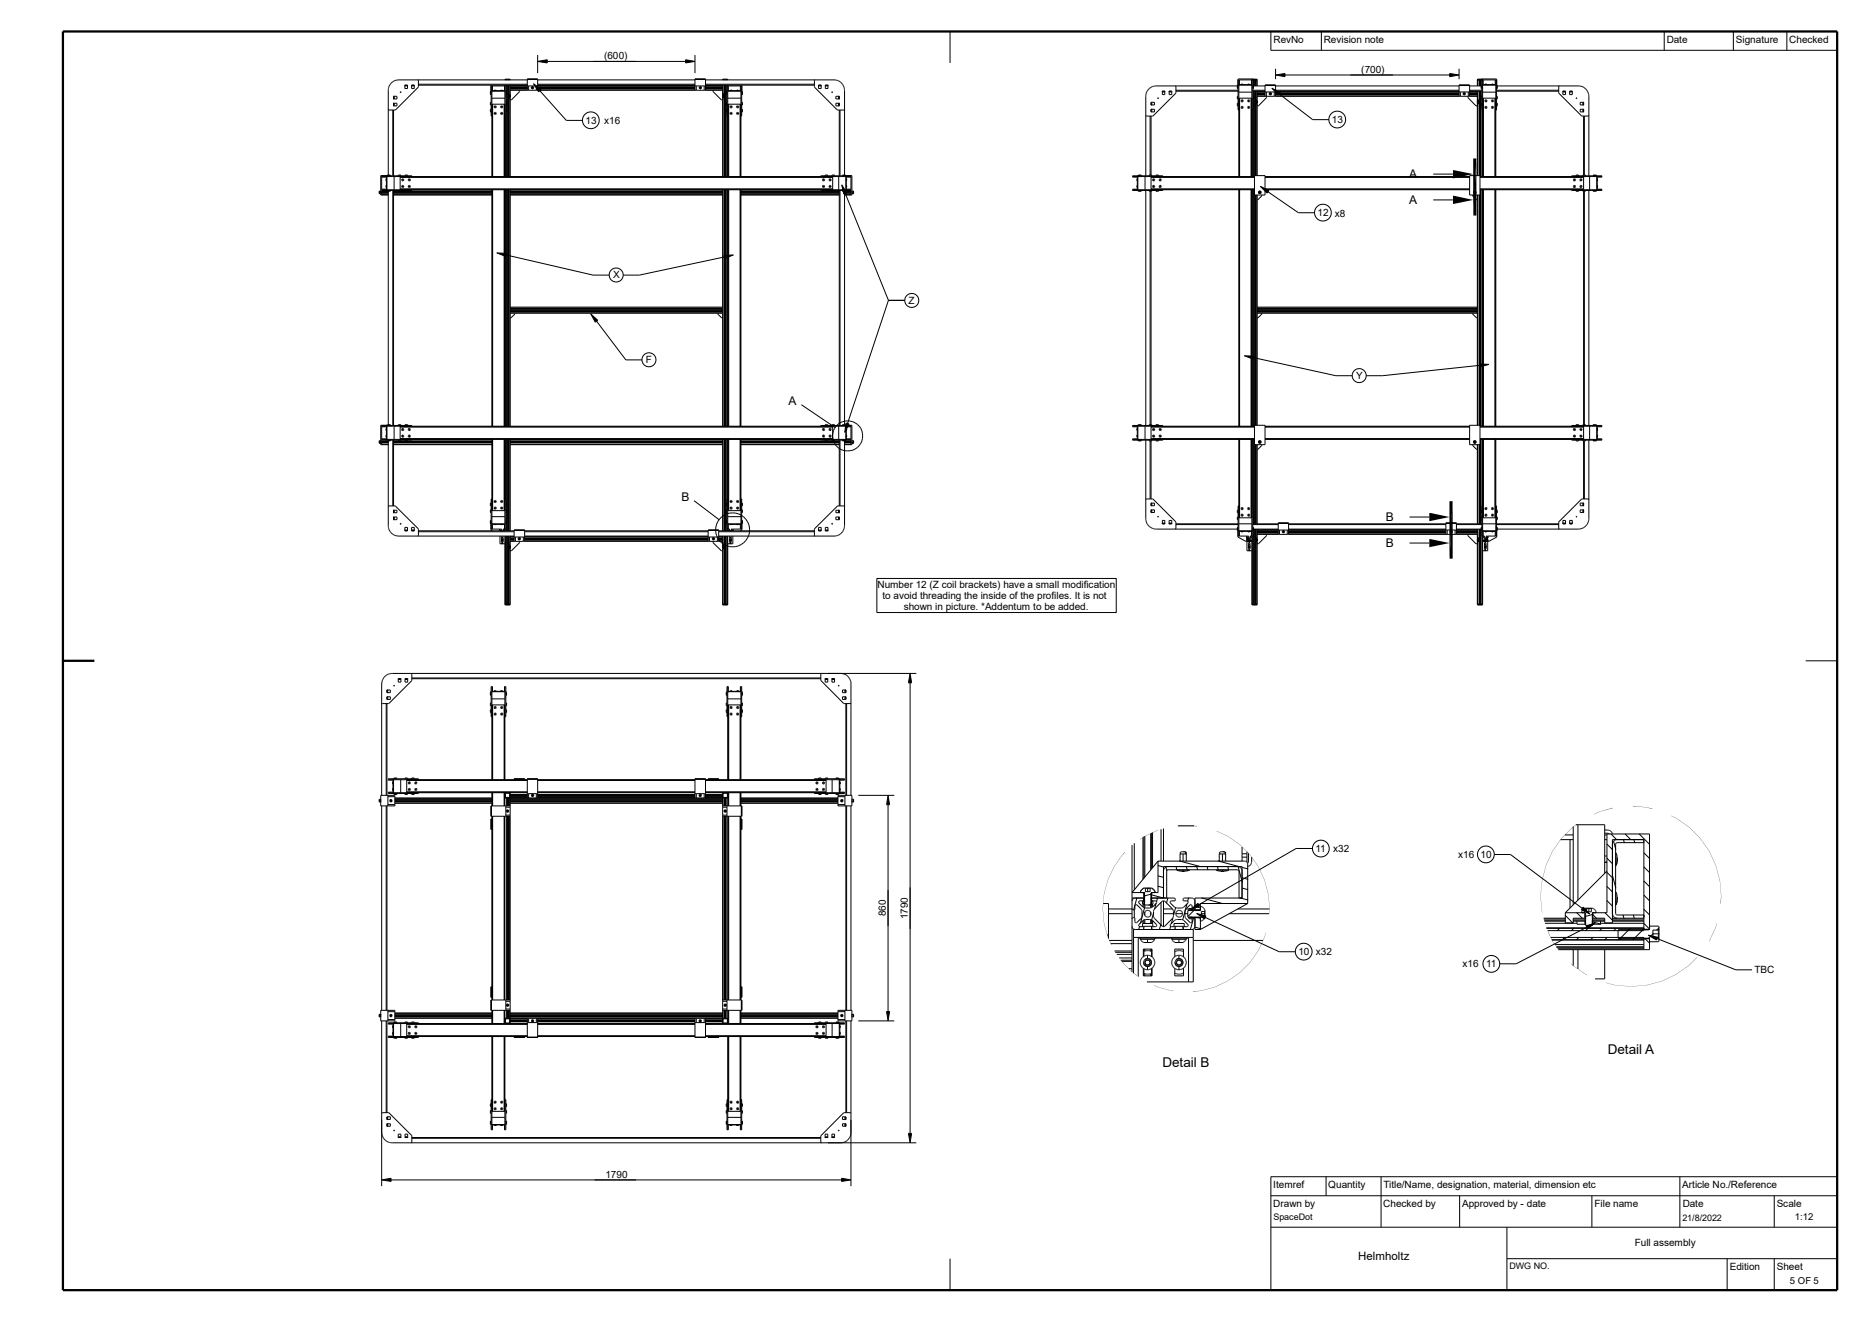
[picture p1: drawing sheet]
<svg xmlns="http://www.w3.org/2000/svg" width="420mm" height="297mm" viewBox="0 0 420 297" stroke-linecap="round" stroke-linejoin="round" font-family="sans-serif">
<defs><g id="words">
<g font-size="3">
<text x="261.2" y="239.8">Detail B</text>
<text x="361.3" y="236.8">Detail A</text>
</g>
<g font-size="2.7">
<text x="316.7" y="40">A</text>
<text x="316.7" y="45.8">A</text>
<text x="177.2" y="91.1">A</text>
<text x="153.1" y="112.6">B</text>
<text x="311.4" y="117.1">B</text>
<text x="311.4" y="122.9">B</text>
</g>
<text font-size="2.6" x="305.2" y="283.1">Helmholtz</text>
<g font-size="2.2">
<text x="286.2" y="9.6">RevNo</text>
<text x="297.5" y="9.6">Revision note</text>
<text x="374.5" y="9.6">Date</text>
<text x="390.1" y="9.6">Signature</text>
<text x="402.1" y="9.6">Checked</text>
<text x="135.8" y="13.3">(600)</text>
<text x="305.9" y="16.4">(700)</text>
<text x="131.6" y="27.8">13</text>
<text x="135.8" y="27.8">x16</text>
<text x="299.3" y="27.6">13</text>
<text x="296.1" y="48.5">12 x8</text>
<text x="137.8" y="62.5">X</text>
<text x="204.2" y="68.2">Z</text>
<text x="145.1" y="81.6">F</text>
<text x="304.7" y="85.1">Y</text>
<text x="197.2" y="132">Number 12 (Z coil brackets) have a small modification</text>
<text x="198.3" y="134.5">to avoid threading the inside of the profiles. It is not</text>
<text x="203.1" y="137">shown in picture. *Addentum to be added.</text>
<text x="295.6" y="191.4">11</text>
<text x="299.6" y="191.5">x32</text>
<text x="327.7" y="192.7">x16</text>
<text x="332.7" y="192.7">10</text>
<text x="199" y="205.9" transform="rotate(-90 199 205.9)">860</text>
<text x="204" y="206.5" transform="rotate(-90 204 206.5)">1790</text>
<text x="291.8" y="214.5">10 x32</text>
<text x="328.7" y="217.3">x16</text>
<text x="333.9" y="217.3">11</text>
<text x="394.2" y="218.6">TBC</text>
<text x="136.1" y="264.6">1790</text>
<text x="286.1" y="266.9">Itemref</text>
<text x="298.5" y="266.9">Quantity</text>
<text x="310.9" y="266.9">Title/Name, designation, material, dimension etc</text>
<text x="378" y="266.9">Article No./Reference</text>
<text x="286.1" y="271.1">Drawn by</text>
<text x="310.9" y="271.1">Checked by</text>
<text x="328.5" y="271.1">Approved by - date</text>
<text x="358.3" y="271.1">File name</text>
<text x="378.1" y="271.1">Date</text>
<text x="399.2" y="271.1">Scale</text>
<text x="367.4" y="280">Full assembly</text>
<text x="388.7" y="285.3">Edition</text>
<text x="399.3" y="285.3">Sheet</text>
</g>
<g font-size="2.1">
<text x="403.4" y="274.1">1:12</text>
<text x="402.2" y="288.6">5 OF 5</text>
</g>
<g font-size="2">
<text x="286.1" y="274.1">SpaceDot</text>
<text x="378" y="274.3">21/8/2022</text>
<text x="339.2" y="285.1">DWG NO.</text>
</g>
</g></defs>
<g fill="none" stroke="#000" stroke-width=".22">
<path d="M90.9 19.2h.1M90.9 19.1h.7v.8h-.6zM91 19.3h.6M92.5 19.3h.6M92.5 19.1v.8h.6v-.8M93.1 19.1l-.6 .1M93.1 19.1v.1M93.9 17.9v.1M94 18v1.6l-5.1 5.1M94 18.9h24.5M94 19.1h24.5M110.3 19.1v1.4"/>
<path d="M110.5 19.3v20.4M110.7 19.3v1.1l2.7-.1v-1M113.5 17.9v-.1h1.1v.1M113.5 19.1v20.6M113.5 17.9h1.1M113.6 17.8v.1M113.6 19.1v.2M113.9 19.1v20.6M114 19.1v20.6M114.2 19.1v20.6M114.3 19.1v20.6M114.5 17.8v.1"/>
<path d="M114.6 19.1v20.6M114.6 19.5h3.9M114.6 19.2h3.9M114.6 19.9h3.9M114.6 19.8h3.9M114.6 19.6h3.9M118.5 19.3h2.3M118.5 17.9h2.3M118.5 17.9h-29.1a2.33 2.33 0 0 0-2.2 2.2v19.2M118.8 19.3v1M119.5 19.6h.3v.2l-.2 .1zM119.5 19.5l-.1 .1 .1 .3a.27 .27 0 0 0 .4-.1 .27 .27 0 0 0-.1-.3 .27 .27 0 0 0-.3 0"/>
<path d="M119.6 19.6v.2M119.6 19.4v.2M119.7 19.6l-.1 .2M119.7 19.6h.1M119.7 19.7l.1 .1M119.7 19.6v.3M119.7 19.7h.1M119.7 19.6l.1 .1M119.8 19.7l-.2 .3M119.8 19.9h.1M119.9 18.8l1.7 1.4-.6 .4zM120.5 19.3v1"/>
<path d="M120.8 18.9h35.4M120.8 19.5h35.4M120.8 19.2h35.4M120.8 19.9h35.4M120.8 19.8h35.4M120.8 19.6h35.4M120.8 19.1h35.4M120.8 17.9h35.4M120.8 12.4v4M120.8 13.8l2.2-.4v.7zM123 13.8h31.1M154.1 13.4l2.1 .4-2.1 .3z"/>
<path d="M156.2 19.3h2.3M156.2 17.9h2.3M156.2 12.4v4M156.5 19.3v1M157.1 19.8v.1M157.2 19.5h.1M157.2 19.8h.1M157.2 19.9h.1M157.2 19.5l-.1 .1 .1 .3M157.3 19.9v-.3h.2l-.1 .3M157.3 19.8h.1M157.3 19.6v.2"/>
<path d="M157.4 19.4v.6M157.4 19.6h-.2M157.4 19.4l-.1 .1M157.4 19.4l.2 .2v.2M157.4 19.6v.2M157.5 19.5h.1M157.6 19.9h-.3M157.6 19.8v.1M158.2 19.3v1M158.5 18.9h24.5M158.5 19.5h3.9M158.5 19.2h3.9"/>
<path d="M158.5 19.9h3.9M158.5 19.8h3.9M158.5 19.6h3.9M158.5 19.1h24.5M158.5 17.9h29.1a2.38 2.38 0 0 1 2.2 2.4v19M162.4 17.9h1.1M162.4 17.9v-.1h1.1v.1M162.4 19.1v20.6M162.4 17.8h.1M162.5 17.8v.1M162.5 19.1v20.6M162.8 19.1v20.6"/>
<path d="M162.9 19.1v20.6M163.1 19.1v20.6M163.2 19.1v20.6M163.4 17.8v.1M163.4 19.1v.2M163.5 19.1v20.6M163.7 19.3v1l2.7 .1v-1.1M166.5 19.3v20.4M166.7 19.3h-3.3v6.8h.1M166.7 19.1v7h-.2M183.1 17.9l-.1 1.7 5.2 5.1h1.5M183.9 19.3h.6"/>
<path d="M183.9 19.1v.8h.6l.1-.7h-.7M185.4 19.2h.1M185.5 19.3h.6M185.5 19.1l.6 .1M185.5 19.1v.8h.6v-.8M185.5 19.1l-.1 .1M264.2 19.3h.1M264.2 19.3v1.6l-5.1 5.1M278 19.3h-18.4a2.33 2.33 0 0 0-2.1 2.2v18M278.1 19.1v.1M278.1 19.3h.1M278.2 19.2h.1"/>
<path d="M278.2 19.1l-.2 .1v.7l.2-.6M278.2 17.9h4.3M278.4 19.1h2.9M278.4 19l.1 .1M278.4 17.9v21.8M278.5 17.9v1.1h2.7v-1.1M278.9 19h.1M279 19h.2M279.3 19h.1M279.4 19h.1M280.4 19h.1M280.6 18.9l-.1 .1"/>
<path d="M280.7 19h.1M280.8 19h.1M281.2 19h.1M281.3 19.1h-.1M281.3 19h.1M281.4 17.8l-.1 .1M281.4 17.8v.1M281.5 19.3h.1M281.5 19.1l.2 .1v.7h-.1l-.1-.6M281.5 17.9v6.8h-.2M281.5 17.7l.1 .1M281.7 19.3h2.6"/>
<path d="M281.7 17.9v1.4M281.8 17.9v1.4M282 17.9v1.4M282.1 17.9v1.4M282.4 17.8h-4.2v6.9h.2M282.4 17.8v1.5M282.4 17.8h.1M282.5 17.9h-1.2v21.8M282.5 17.8v1.5M284.3 19.2h2.3M284.3 19.1h2.3M285.8 19.8l1.9 1-.4 .6z"/>
<path d="M286.6 19.3h41.3M286.6 15.5v2.3M286.6 16.8l2.2-.3v.7zM288.8 16.8h37M325.8 16.5l2.1 .3-2.1 .4zM327.9 19.2h2.3M327.9 19.1h2.3M327.9 15.5v2.3M330.2 19.3h2.6M332 17.9h1.2M332 17.9h4.3v6.8h-.2M332.1 17.9v1.4"/>
<path d="M332.1 17.8v.1M332.4 17.9v1.4M332.7 17.9v1.4M332.8 17.9v2h.2M333 19.3h.1M333 17.7l-.1 .1M333 19.1l-.2 .1M333 17.9v6.8h.2M333 19.2v.1M333 17.8v.1M333.1 17.8h.1M333.2 19.1h2.9"/>
<path d="M333.2 19l.1 .1M333.2 17.8v21.9M333.3 17.9v1.1h2.7v-1.1M333.7 19h.1M333.8 19h.1M333.8 19h.2M333.8 18.9v.1M334.1 19h.1M335.2 19h.1M335.3 19h.2M335.3 18.9v.1M335.6 19h.1"/>
<path d="M336.1 19l-.1 .1M336.1 17.9v21.8M336.3 19.3h.1M336.3 19.1l.2 .1v.7h-.2v-.7M336.3 19.1v-1.4l-4.2 .1-.1 1.5M336.5 19.3h18.4a2.4 2.4 0 0 1 2.1 2.2v18M350.4 19.3l-.1 1.6 5.1 5.2 1.6-.1M85.8 39.8h1v2.7h-1M85.8 39.7h105.4M86.8 39.7l.2 .1M87 39.5h.1M87 39.7v2.9"/>
<path d="M87 39.5h-1.4v4.3h1.6M87 39.4h.1M87 39.4v.1M87 39.4l.7-.1v.2h-.6M87.2 39.5h.1M87.2 24.6l.2 .1h1.5M88.1 39.5v.2M88.3 24.7v14.8M88.4 23.2h.8v.6h-.8l.1-.6M88.4 21.6h.8v.6l-.8 .1zM88.4 24.7v14.8M88.6 39.7v2.9"/>
<path d="M88.6 22.2l-.1 .1M88.6 21.6v.6M88.6 23.2v.6M88.9 24.7h.1M89.5 39.5v-.2h.6v.2M89.9 39.8h97.2M89.9 20.7l.2-.1v.2zM89.9 39.7v2.9M89.9 20.7h.1M90.1 20.7h.1M91 39.5v-.2h.6v.2M92.4 39.5v.2"/>
<path d="M92.5 39.7v-.2h-6.7v4.3M110.2 20.5h.1M110.4 25.9h.1M110.4 21.6h.1M110.4 20.6v.1M110.4 20.5h-.2v.8l.1-.7M110.4 24.6h-.2v.5h.2M110.4 23h-.2v.6h.2M110.5 26.1h-.1v-6.8h3.3v6.8h-.2M110.5 22.1h3M110.5 20.5h3M110.5 20.4h.1"/>
<path d="M110.5 23.4h3M110.6 20.4l.1 .1M110.7 23.4v16.3M111 24.1l.5 .1M111 20.3v.1M111 23.9v.2M111 25.4l.2 .3M111 23.9h.1M111.1 23.9l.3-.1 .1 .2M111.1 25.3l.2-.1 .2 .2M111.1 24.2h.1M111.1 25.3l-.1 .1"/>
<path d="M111.1 20.3v.1M111.2 20.3h.1M111.2 24h.1M111.2 25.5h.1M111.2 25.5h-.2M111.2 24h-.2M111.3 25.3h.1M111.5 23.9h.1M111.5 24.1v.1M111.5 25.4h.1M111.5 25.4l-.2 .1M111.5 24h-.2"/>
<path d="M111.5 25.4l-.1 .3h-.3M111.5 20.3v.1M111.5 24v.1M112.5 20.3v.1M112.5 24l.1 .2M112.5 25.5l.1 .2M112.6 24.2h.1M112.6 20.3v.1M112.6 25.7h.1M112.6 25.3h.1M112.6 20.3h.2M112.7 25.5h-.2"/>
<path d="M112.7 24h-.2M112.7 24h.1M112.7 25.5h.1M112.7 20.3h.1M112.9 25.6h.1M113 25.4l-.2 .1M113 24h-.2M113 24l-.4-.2-.1 .2M113 24l-.1 .2h-.3M113 25.4l-.3-.2-.2 .3M113 25.4l-.1 .3h-.3M113 20.3v.1"/>
<path d="M113.3 23.4v16.3M113.3 20.3v.1M113.4 23.4v16.3M113.5 25.9h.2M113.5 21.6h.2M113.5 20.4l-.2 .1M113.6 26.1v13.6M113.7 20.5h.1v.8h-.1v-.7M113.7 24.6h.1v.5h-.1M113.7 23h.1v.6h-.1M113.7 20.5h.1M113.8 20.6h.1"/>
<path d="M114.4 21.1h.2M114.4 21.9h.2M114.6 21.7h.1M114.6 21.5h.1M114.6 21.4h.1M114.6 21.1h-.2v.9h.2M114.6 21.4v.3M114.6 20.3h47.8M114.6 20.2h3.9M114.6 20.4h-.1l.1 .1M116.8 20.3v.3l-1.9 1.8h-.3l-.1-.2h.1M118.5 20.3v-2.6h2.3v2.6"/>
<path d="M120.8 20.2h35.4M121.3 20.4l6 6.7h3.6M156.2 20.3v-2.6h2.3v2.6M158.5 20.2h3.9M160.2 20.3v.3l1.9 1.8h.3v-.2M162.4 21.6h.1M162.4 21.7h.1M162.4 21.4h.1M162.4 21.5h.1M162.4 20.3v.2M162.4 20.3v.1M162.5 21.1h.1v.9h-.1"/>
<path d="M162.5 21.1h.1M162.5 21.9h.1M163.4 25.9h.1M163.4 21.6h.1M163.4 20.5l-.2 .1v.7h.1l.1-.7M163.4 23h-.2v.6h.2M163.4 24.6h-.2v.5h.2M163.4 26.1v13.6M163.5 22.1h3M163.5 20.5h3M163.5 20.3l.2 .2M163.5 23.4h3"/>
<path d="M163.6 20.4h.1M163.7 23.4v16.3M163.7 20.3v.1M164 24h.3M164 25.4l.3 .1M164 24l.1 .2h.4M164 20.3v.1M164.1 25.4h.1M164.1 25.6h.1M164.2 25.3h.1M164.2 20.3h.2M164.3 24h.1"/>
<path d="M164.3 25.5h.1M164.3 24h.2M164.3 25.5h.2M164.3 20.3h.1M164.4 20.3v.1M164.4 25.7h.1M164.5 23.9l-.3-.1-.2 .2M164.5 25.3l-.2-.1-.3 .2M164.5 23.9h.1M164.5 25.3v.1M164.5 25.4v.3h-.3l-.2-.3M164.5 24.1v.1"/>
<path d="M164.5 20.3v.1M164.5 23.9v.2M165.5 24h.3M165.5 25.4l.3 .1M165.5 20.3v.1M165.6 24.1l.1-.3 .3 .1-.1 .2M165.6 25.4l.1 .3h.2v-.3M165.6 24.2h.2M165.6 24.1v.1M165.6 25.3v.1M165.7 20.3h.1M165.7 25.3h.1"/>
<path d="M165.7 24.2h.1M165.7 25.3h-.1M165.7 25.3h.2M165.7 24h.1M165.8 24h.2M165.8 25.5h-.1M165.8 25.5h.2M165.8 24.2h.1M165.9 20.3v.1M165.9 25.7h.1M165.9 24.2h.1M165.9 24.1v.1"/>
<path d="M165.9 25.3v.1M166 20.3v.1M166.3 23.4v16.3M166.5 25.9h.2M166.5 21.6h.2M166.5 20.4l-.1 .1M166.7 24.6h.1v.5h-.1M166.7 20.5h.1v.8l-.1-.7M166.7 20.6h.1M166.7 23h.1v.6h-.1M166.7 20.7h.1M166.8 20.5h.1"/>
<path d="M184.4 39.7v-.2h6.8v4.3M184.7 39.5v.2M185.4 39.5v-.2h.6v.2M186.9 39.5v-.2h.6v.2M186.9 20.6l.2 .2zM187.1 39.7v2.9M187.8 21.6h.8v.7l-.8-.1zM188.4 21.6v.6M188.4 23.2v.6M188.5 22.2v.1M188.5 23.2h.1v.6h-.8v-.6h.8M188.5 39.7v2.9"/>
<path d="M188.6 24.7v14.8M188.8 24.7v14.8M188.9 39.5v.2M189.7 24.6v.1M189.8 24.6h-.1M189.8 39.5h.1M189.9 39.5h.1M189.9 39.5h-.6v-.2h.6l.2 .2M190 39.5h1.4v4.3h-1.6M190.1 39.7v2.9M190.2 39.7l-.1 .1M191.2 39.8h-1v2.7h1"/>
<path d="M254.5 39.7h27.4M255.6 39.7h.1M255.7 39.8h.1M255.7 39.5l.1-.2h.7v.2h-.7M255.7 39.7v2.9M256.9 39.5v.2M257.3 39.7v2.9M257.5 26h1.6M257.5 26h.1M258.2 39.5v-.2h.6v.2M258.4 26.1v13.2M258.7 39.8h23.2"/>
<path d="M258.7 24.6h.7v.5h-.7v-.5M258.7 23h.7v.6h-.7zM258.7 26.1v13.2M258.7 39.7v2.9M258.7 23.6h.1M258.8 23v.6M258.8 24.6v.5M259.1 26h.1M259.8 39.5v-.2h.5v.2M260.1 22h.1M260.2 22l.1 .1zM261.1 39.5v.2"/>
<path d="M261.2 20.6h.1M261.2 20.7h.5M261.3 39.7v-.2h-6.8v.3h1.1v2.7h-1.1v.3h6.8v-.2M261.7 20.5v.8h-.5v-.8l.5 .1M262.7 20.7h.6M262.7 20.5v.8h.6v-.8l-.6 .1M264.2 20.3h14.2M264.2 20.5h14M278.2 21.6h-.2v.6h.2M278.2 23.2h-.2v.6h.2M278.2 24.6h.2M278.4 22.1h2.9"/>
<path d="M278.4 20.7h2.9M278.5 22.1v17.6M278.9 24l.2-.1 .3 .1-.1 .3h-.3zM278.9 24h.1M278.9 24.3h.1M279.1 24.1v.1zM279.1 22.6v.1zM279.1 24.2v.1M279.1 22.7v.2M279.2 23.9l-.1 .2M279.2 22.4l-.1 .2M279.2 23.9h.1"/>
<path d="M279.2 22.4l-.3 .2 .2 .3M279.2 22.4l.1 .3M279.3 22.7v.1M279.3 22.8l-.2 .1M280.4 22.5v.3l.1 .1M280.4 22.5h.1M280.4 24.3h.1M280.5 22.5l.2-.1 .1 .2-.3 .3M280.6 22.7l-.1 .2M280.6 24.2l-.1 .1M280.6 24.1v.1M280.6 23.9l.2 .1v.3h-.3"/>
<path d="M280.6 22.4v.2M280.6 23.9v.2M280.6 23.9l-.2 .1v.3M280.6 22.6v.1M280.7 24.3h.1M281.1 22.1v17.6M281.2 22.1v17.6M281.3 20.3h3M281.3 24.6h.2M281.4 24.7v15M281.5 21.6h.2v.6h-.2M281.5 23.2h.2v.6h-.2"/>
<path d="M281.5 20.5h2.8M281.7 20.5v19.2M281.8 20.5v19.2M281.9 39.5h2.4v4.3h-2.4zM282 20.5v19M282.1 20.5v19M282.3 22.5h.1M282.3 23.3h.1M282.4 23h.1M282.4 22.4h-.1v.9h.1M282.4 20.5v19M282.4 22.9h.1"/>
<path d="M282.4 22.7h.1M282.5 21.6h49.5M282.5 20.6h1.8M282.5 21.2h1.8M282.5 21.1h1.8M282.5 21.5h1.8M282.5 20.9h1.8M282.5 21h1.8M282.5 20.5v19M282.5 21.7v.1M284.3 39.8h45.9M284.3 39.7h45.9"/>
<path d="M284.3 20.7h2.3M284.3 21.6v-2.5h2.3v2.5M284.6 20.7v.9M284.6 21.6v.3l-1.8 1.9h-.3v-.2M285.2 21.2h.1M285.2 20.9h.5l-.1 .4h-.4M285.2 20.9v.1M285.2 20.9v.4M285.4 21.1h.1M285.4 21h.1M285.4 21v.2h.1l.1-.2M285.4 21.2h.2"/>
<path d="M285.4 21h.2M285.4 21v.2M285.5 20.8v.1M285.5 21.2v.1M285.5 21h.1M285.5 21h-.2l.1 .2M285.6 21h-.1l.1 .1M285.6 21.1l-.1 .1M285.6 21v.1M285.7 20.9h.1M285.7 21.2v.1M285.7 21.1h.1"/>
<path d="M285.7 21h.1M286.3 20.7v.9M286.6 20.3h41.3M286.6 20.5h41.3M286.6 20.6h41.3M286.6 21.2h41.3M286.6 21.1h41.3M286.6 21.5h41.3M286.6 20.9h41.3M286.6 21h41.3M287.5 21.1l7.5 5.8h3.6M322.1 39.1h4.4"/>
<path d="M327.9 20.7h2.3M327.9 21.6v-2.5h2.3v2.5M328.2 20.7v.9M328.8 20.9l.3-.1 .2 .3-.4 .2-.1-.1zM328.9 20.8h.1M328.9 21h.2v.2l-.2-.1zM329 21.2v-.3l.2 .1-.1 .2M329 21.2h.1M329 21v.2M329 20.8v.1M329 21.2v.1M329.1 21v.2"/>
<path d="M329.1 20.8h.1M329.3 20.9v.1M329.3 21.2h.1M329.9 21.6v.3l1.8 1.9h.3l.1-.2h-.1M329.9 20.7v.9M330.2 20.3h3M330.2 39.5h2.4v4.3h-2.4zM330.2 20.5h2.8M330.2 20.6h1.8M330.2 21.2h1.8M330.2 21.1h1.8M330.2 21.5h1.8"/>
<path d="M330.2 20.9h1.8M330.2 21h1.8M331.4 39.1v5.8M332 20.5v19M332 22.9h.1M332 22.7l.1 .1M332 23h.1M332 21.7h.1l-.1 .1M332 22.7v.3M332.1 20.5v19M332.1 22.4h.1v.9h-.1zM332.1 22.5h.1"/>
<path d="M332.1 23.3h.1M332.4 20.5v19M332.6 39.8h23.3M332.6 39.7h27.4M332.7 20.5v19.2M332.8 20.5v19.2M332.8 21.6h.2M332.8 23.8h.2M332.8 23.2h.2M332.8 22.2h.2M333 24.6h.2M333.1 24.7v15"/>
<path d="M333.2 22.1h2.9M333.2 20.7h2.9M333.3 22.1v17.6M333.7 22.6l.1-.2 .3 .1v.4M333.7 22.5l.1 .4h.2M333.8 24.1l.1 .1M333.8 23.9l.3 .1v.3M333.8 22.4l.1 .2M333.8 23.9l.1 .2M333.8 23.9l-.1 .3 .4 .1M333.8 22.6h.1M333.9 22.6h.1"/>
<path d="M333.9 24.1v.1M333.9 22.6l.1 .1-.2-.1M333.9 24.1h-.1M333.9 22.7l.1 .2M333.9 24.2l.1 .1M334 22.9h.1M334.1 24.3h.1M334.1 24h.1M335.2 24v.3M335.2 22.5v.2l.2 .2M335.2 22.8h.1M335.2 24h.1"/>
<path d="M335.2 22.5h.1M335.2 22.5l.3-.1 .1 .2-.2 .3M335.2 24.3h.1M335.3 23.9l-.1 .1M335.3 22.4l.1 .2M335.3 23.9l.1 .2M335.4 23.9h.1M335.4 23.9h-.1M335.4 24.1v.1M335.4 22.7v.2M335.4 24.2v.1M335.4 22.6v.1"/>
<path d="M335.4 23.9l.2 .1M335.5 24v.3h-.3M335.6 22.5v.1M336 22.1v17.6M336.1 20.3h14.2M336.1 24.6h.2M336.3 21.6h.2v.6h-.2M336.3 23.2h.2v.6h-.2M336.3 20.5h14M351.2 20.5h.6v.8h-.6zM351.2 20.6h.1M351.2 20.7h.6"/>
<path d="M351.8 20.5v.1M352.7 20.7h.6M353.2 39.7v-.2h6.8v.3h-1.1v2.7h1.1v.3h-6.8v-.2M353.3 20.5v.8h-.6v-.8l.6 .1M353.4 39.5v.2M354.2 39.5v-.2h.6v.2M354.2 22l.1 .1zM355.1 23h.8v.6h-.8zM355.7 39.5v-.2h.6v.2M355.7 23v.6M355.7 24.6v.5M355.7 24.6l.2-.1v.6h-.8v-.5h.8"/>
<path d="M355.7 23.6h.1M355.9 26.1v13.2M355.9 39.7v2.9M356 26.1v13.2M357 26h.1M357.2 39.7v2.9M357.6 39.5v.2M358.7 39.5h-.7v-.2h.7l.1 .2M358.8 39.7v2.9M358.9 39.8h.1M358.9 39.7l-.1 .1M85.2 43.3h.4"/>
<path d="M85.3 42.9v.6M85.3 43.5h.3M85.6 42.9h-.4l.1 .6M85.8 43.3h1.4M85.8 43.7h1.4M85.8 43.1h1.4M85.8 42.6h105.4M86.8 41.7v.4M86.8 40.3v.3M86.8 40.3h.1M86.8 40.2v.1M87 42.5l-.1 .1"/>
<path d="M87 42.8v.2h.7v-.2h-.6M87 42.9h.1M87.2 42.8h.1M87.2 43v52.4M88.1 42.6v.2M88.3 42.8v52.8M88.4 43.3h22.1M88.4 43.7h22.1M88.4 43.1h22.1M88.4 42.8v52.8M88.4 43.8h22.1M89.5 42.8v.2h.6v-.2"/>
<path d="M89.9 42.5h97.2M90.3 40.5l.1 .1M90.3 42h.1M90.3 40.3l.2 .1M90.3 41.8l.2 .1M90.3 42l.3 .1M90.3 40.3v.3M90.5 41.8l.1 .1M90.5 41.8v.2v-.2M90.5 40.4h.1M90.5 41.9h.1M90.6 40.4l.1 .1"/>
<path d="M90.6 41.9l.1 .1M90.6 40.2h-.2l-.1 .2M90.6 40.2h.1M90.6 42.1h.1M90.6 40.2l.1 .3M90.7 42h.1M90.7 42l-.1 .1M90.7 42v-.2l-.3-.1-.1 .3M90.7 40.5l-.4 .1M91 42.8v.2h.6v-.2M91.7 41.8l.2 .1M91.7 41.8l.4-.1 .1 .3"/>
<path d="M91.7 40.3l.2 .1M91.7 41.8l.2 .3 .3-.1M91.7 40.3l.2 .3 .3-.1M91.8 40.3h.3M91.8 40.3h.1M91.8 42h.1M91.8 40.3h-.1M91.8 41.7h.1M91.9 41.9h.1M91.9 40.4h.1M91.9 42h.1M91.9 40.4v.1"/>
<path d="M91.9 41.8v.2M92 41.9l.2 .1M92 40.4l.2 .1M92.1 42.1h.1M92.1 40.3h.1M92.2 40.3v.2M92.2 41.7v.1M92.2 42h.1M92.4 42.6v.2M92.5 42.7h18M92.5 42.6v.2h-6.7M110.5 42.6v53.2"/>
<path d="M110.7 42.6v53.2M111.6 56.8l2.2 .1-.2 .7zM113.3 42.6v53.2M113.4 42.6v53.2M113.5 42.6v53.2M113.6 42.6v53.2M113.7 57.3l19.6 4.5h3.6M113.9 42.6v53.2M114 42.6v53.2M114.2 42.6v53.2M114.3 42.6v53.2M114.6 42.6v53.2"/>
<path d="M114.6 43.3h47.8M114.6 43.7h47.8M114.6 43.1h47.8M114.6 42.7h47.8M114.6 43.8h47.8M162.4 42.6v53.2M162.5 42.6v53.2M162.6 57.4l2.2-.1-2 .8zM162.7 57.7l-19 4.1h-3.7M162.8 42.6v53.2M162.9 42.6v53.2M163.1 42.6v53.2"/>
<path d="M163.2 42.6v53.2M163.4 42.6v53.2M163.5 42.6v53.2M163.7 42.6v53.2M166.3 42.6v53.2M166.5 43.3h22.1M166.5 43.7h22.1M166.5 43.1h22.1M166.5 42.7h17.9M166.5 43.8h22.1M166.5 42.6v53.2M184.4 42.6v.2h6.8"/>
<path d="M184.7 42.6v.2M184.8 41.8l.2 .1M184.8 40.3l.2 .1M184.8 41.8l.3-.1 .2 .1M184.9 40.3h.1M184.9 40.3h-.1M184.9 40.2h.1M184.9 41.7h.1M184.9 40.2v.1M185 40.2l.3 .1M185 40.4l.1 .1M185 41.9h.1"/>
<path d="M185 41.8l.1 .2-.1-.1M185.1 41.9l.2 .1M185.1 40.4l.2 .1M185.2 41.7h.1M185.3 40.3l-.1 .3h-.2l-.2-.3M185.3 41.7l-.2 .4-.3-.1v-.2M185.3 40.3h.1M185.4 42.8v.2h.6v-.2M186.3 40.3l.3-.1 .2 .3-.2 .1h-.2zM186.3 41.8l.2 .1M186.3 41.8l.3-.1 .2 .3-.4 .1zM186.3 40.3l.2 .1"/>
<path d="M186.4 40.6h.1M186.5 41.9h.1M186.5 40.4l.1 .1M186.5 41.8l.1 .1M186.6 41.9l.1 .1M186.6 40.4l.1 .1M186.6 40.2h.1M186.9 42.8v.2h.6v-.2M188.6 42.8v52.8M188.8 42.8v52.8M188.9 42.6v.2M189.1 41.5l1.2 1.8-.7 .3z"/>
<path d="M189.8 43.3h1.4M189.8 43.7h1.4M189.8 43.1h1.4M189.8 42.8h.1M189.8 43v52.4M189.9 42.8h-.6v.2h.7l.1-.2M189.9 43.5l9.7 24M190.1 42.8l-.1 .1M190.1 42.5l.1 .1M190.2 41.7v.4M190.2 40.2v.4M190.2 40.2h.1"/>
<path d="M190.2 40.3h.1M190.2 41.7h.1M190.2 42h.1M190.2 40.6h.1M191.4 43.3h.4M191.4 42.9h.4v.6M191.4 43.5h.4M191.8 43.5h.1M254.5 42.6h27.4M255.5 41.9h.1M255.5 40.4h.1M255.6 40.2v.4"/>
<path d="M255.6 41.7v.4M255.7 42.5h.1M255.7 42.6h-.1M255.7 42.8l.1 .2h.7v-.2h-.7M256.9 42.6v.2M257.5 42.8v52.8M258.2 42.8v.2h.6v-.2M258.4 43v52.4M258.7 42.5h23.2M258.7 43v52.4M259 40.3h.1M259 40.5v.1"/>
<path d="M259 42h.1M259 42l.1 .1M259.1 40.2h.1M259.1 42.1h.1M259.1 41.7h.1M259.1 41.7l-.1 .3M259.1 40.6h.1M259.2 41.9h.1zM259.2 40.4h.1M259.2 42l-.1 .1M259.2 40.5l-.1 .1M259.2 40.4v.1"/>
<path d="M259.2 41.8v.2M259.3 40.2l.2 .3-.4 .1M259.3 41.7h-.2M259.3 41.7l-.1 .3M259.3 41.7l.1 .3M259.3 40.2l-.3 .1 .1 .3M259.3 40.2l-.1 .2M259.4 42l-.3 .1M259.4 42h.1M259.8 42.8v.2h.5v-.2M260.5 41.8h.1M260.5 40.3h.4"/>
<path d="M260.5 40.3l.1 .3M260.5 40.3h.1M260.6 40.6h.2M260.6 41.9h.1M260.6 40.4l.1 .1M260.7 42l-.1 .1M260.7 40.5l-.1 .1M260.7 41.8v.2M260.7 40.4v.1M260.7 40.4h-.1M260.8 41.7h-.3l.1 .4M260.8 42.1h-.2"/>
<path d="M260.8 42.1h.1M260.8 41.7h.1M260.8 41.7l-.1 .1M260.8 40.2l-.1 .2M260.9 41.7v.4M260.9 40.6h-.1M260.9 40.3v.3M260.9 40.3h.1M260.9 41.7v.1M261.1 42.6v.2M278.4 42.6v53.2M278.5 42.6v53.2"/>
<path d="M281.1 42.6v53.2M281.2 42.6v53.2M281.3 42.6v53.2M281.4 42.6v53.2M281.7 42.6v53.2M281.8 42.6v53.2M282 43.8v51.7M282.1 43.8v51.7M282.4 43.8v51.7M282.5 43.8v51.7M282.8 43.3l.2 .2 .4-.2M282.8 43.1v.1"/>
<path d="M282.9 43.1h.1M282.9 43.3v.1M282.9 43.4h.1M283 43.5h.3M283 43l-.2 .1 .1 .2M283 43.1v.2h.2M283 43.1h.2M283 43.1v.2M283 43.3v.1M283.1 42.9l.3 .3M283.2 43.1h.1M283.2 43.1v.2"/>
<path d="M283.2 41.9l2 .9-.5 .6zM283.3 43.1l-.1 .3M283.3 43l-.3-.1-.2 .2M283.3 43v.4M283.3 43.1h.1M283.5 43.8v.2l-1 .9M284.3 42.5h45.9M284.3 42.6h45.9M284.9 43.1l6.9 4.7h3.6M322.1 44.9h4.4M330.9 43.8l.9 1.1h.2M331.1 43.1l.4-.2 .2 .2-.2 .4-.4-.2"/>
<path d="M331.1 43.1h.1M331.1 43.1v.2M331.2 43.3v.1M331.2 43.1l-.1 .2M331.2 43v.1M331.2 43.2l.1 .1M331.3 43.1h.1M331.3 43h.1M331.3 43.5h.3M331.3 43.1h.3l-.1 .2M331.3 43.1l-.1 .1M331.3 43.3v.1"/>
<path d="M331.3 42.9v.1M331.5 42.9l.1 .1M331.5 43.3v.1M331.5 43.1v.2M331.5 43.3h-.2M331.5 43.3h.1M331.6 43v.1M331.6 43.1h.1M331.6 43.3v.1M332 43.8v51.7M332.1 43.8v51.7M332.4 43.8v51.7"/>
<path d="M332.6 42.5h23.3M332.6 42.6h27.4M332.7 42.6v53.2M332.8 42.6v53.2M333.1 42.6v53.2M333.2 42.6v53.2M333.3 42.6v53.2M336 42.6v53.2M336.1 42.6v53.2M353.4 42.6v.2M353.6 41.8h.1M353.6 40.5v.1"/>
<path d="M353.6 42h.1M353.6 40.3h.4M353.6 40.3v.3h.3M353.6 40.3h.1M353.7 41.9h.1M353.7 40.4l.1 .1M353.8 42l-.1 .1M353.8 40.5l-.1 .1M353.8 41.8v.2M353.8 40.4v.1M353.8 40.4h-.1M353.9 41.7h-.3l.1 .4"/>
<path d="M353.9 41.7l-.1 .1M353.9 41.7l.1 .1-.1 .3M353.9 40.2l-.1 .2M353.9 42.1h-.2M353.9 42.1h.1M353.9 41.7h.1M353.9 40.6h.1M354 40.3l-.1 .3M354 40.3h.1M354 41.7v.1M354.2 42.8v.2h.6v-.2M355 40.4h.1"/>
<path d="M355 41.8h.1M355.1 40.6h.1M355.2 40.4l.1 .1zM355.3 41.9v.1M355.3 42l-.1 .1M355.3 40.5l-.1 .1M355.3 41.8v.2M355.3 41.8v.1M355.3 41.7l-.3 .2 .2 .2M355.3 41.7l.2 .2M355.3 41.7v.1M355.4 40.2l-.1 .2"/>
<path d="M355.4 40.6h.1M355.5 41.8v.2l-.3 .1M355.5 40.3l-.1 .3M355.5 40.4l-.2-.2-.3 .1 .1 .3h.3M355.5 41.9v.1M355.5 40.4v.1M355.7 42.8v.2h.6v-.2M355.9 43v52.4M356 43v52.4M357 42.8v52.8M357.6 42.6v.2M358.7 42.8h-.7v.2l.7-.1"/>
<path d="M358.7 42.9h.1M358.8 42.5l.1 .1M358.8 42.8v.1M358.9 42.5h.1M358.9 41.7h.1M358.9 42.1h.1M358.9 41.8h.1M358.9 40.6h.1M358.9 40.2h.1M358.9 40.3h.1M358.9 41.7v.3M358.9 40.3v.3"/>
<path d="M358.9 40.3l.1 .1M114.6 69.9h47.8M114.6 70h47.8M114.6 69.6h47.8M114.6 69.3h47.8M114.6 70.3h47.8M114.6 70.4h47.8M114.6 69.2h47.8M114.6 69h47.8M115.7 70.4v.2l-1.1 .8M132.8 70.5l1.5 1.5-.5 .4zM134.1 72.2l6.5 8.7h3.7"/>
<path d="M161.3 70.4v.2l.9 .8h.2M199.6 67.5h3.7M199.6 67.5l-9.1 27.6M279.6 79.9l2.2 .1-.2 .7zM282.5 69.9h49.5M282.5 70h49.5M282.5 69.6h49.5M282.5 69.3h49.5M282.5 70.3h49.5M282.5 70.4h49.5M282.5 69.2h49.5M282.5 69h49.5"/>
<path d="M283.5 70.4v.2l-1 .8M330.9 70.4v.2l1.1 .8M85.2 99.4h.4M85.3 99v.6M85.3 99.6h.3M85.6 99h-.4l.1 .6M85.8 95.9h1v2.7h-1M85.8 99.4h1.4M85.8 99.2h1.4M85.8 99.8h1.4M85.8 99.1h1.4M85.8 99.5h1.4"/>
<path d="M85.8 95.8h105.4M85.8 98.7h105.4M86.8 98h.1M86.8 96.6h.1M86.8 96.3v.4M86.8 97.8v.4M86.8 95.8h.1M86.9 98.7h-.1M86.9 95.8h.1M87 95.5v.1M87 95.8v2.9M87 98.9v.2h.7v-.2h-.6"/>
<path d="M87 98.6l-.1 .1M87 95.5h-1.4v4.4h1.6M87 95.5l.7-.1v.1l-.6 .1M87.2 95.5v.1M87.2 98.9h.1M87.2 99.1v19.2a2.41 2.41 0 0 0 2.2 2.1h26.1M88.1 95.6v.2M88.1 98.7v.2M88.3 98.9v14.8M88.4 99.4h22.1M88.4 99.2h22.1M88.4 99.8h22.1"/>
<path d="M88.4 99.1h22.1M88.4 99.5h22.1M88.4 98.9v14.8M88.4 99.9h22.1M88.6 95.8v2.9M89.5 98.9v.2h.6v-.2M89.5 95.6v-.2h.6v.2M89.9 98.6h97.2M89.9 95.9h97.2M89.9 95.8v2.9M90.3 96.6h.1M90.3 96.6l.3 .1"/>
<path d="M90.3 97.8v.3M90.3 96.4h.1M90.3 98.2h.3M90.3 97.8h.1M90.3 98.1v.1M90.4 97.7l.1 .2M90.4 96.3l.1 .2M90.4 97.7l.3 .2-.1 .3M90.4 96.3l-.1 .3M90.4 96.3h.2M90.4 97.7l-.1 .2M90.5 96.5v.1"/>
<path d="M90.5 97.9v.1zM90.5 96.5h.1M90.5 96.6l.1 .1M90.5 96.4v.2M90.5 96.4v.1M90.6 98v.2M90.6 96.3l.1 .1-.1 .3M90.6 98h.1M91 98.9v.2h.6v-.2M91 95.6v-.2h.6v.2M91.8 97.8v.1M91.8 98.1l.3 .1"/>
<path d="M91.8 96.4h.1M91.8 98.2h.1M91.9 97.7v.2M91.9 96.3v.2M91.9 96.3l.3 .1-.1 .3M91.9 97.7l.3 .2-.1 .3M91.9 96.3l-.2 .3 .4 .1M91.9 97.7l-.1 .4M91.9 98h.1M91.9 96.5h.1zM91.9 96.6h.1M91.9 96.4v.2"/>
<path d="M91.9 97.9v.1M91.9 97.9h.1M91.9 96.4l.1 .1M92 98l.1 .2M92 96.6l.1 .1M92 98h.1M92 96.3h.1M92.1 98.2h.1M92.2 96.6h.1M92.2 98.1h.1M92.4 95.6v.2M92.4 98.7v.2"/>
<path d="M92.5 98.8h18M92.5 95.8v-.2h-6.7v4.3M92.5 98.7v.2h-6.7M110.5 98.7v20.2M110.7 98.7v16M113.3 98.7v16M113.4 98.7v16M113.5 98.7v20.6M113.6 98.7v13.4M113.9 98.7v20.6M114 98.7v20.6M114.2 98.7v20.6"/>
<path d="M114.3 98.7v20.6M114.6 98.7v20.6M114.6 99.4h47.8M114.6 98.8h47.8M114.6 99.2h47.8M114.6 99.8h47.8M114.6 99.1h47.8M114.6 99.5h47.8M114.6 99.9h47.8M162.4 98.7v20.6M162.5 98.7v20.6M162.8 98.7v20.6"/>
<path d="M162.9 98.7v20.6M163.1 98.7v20.6M163.2 98.7v20.6M163.4 98.7v13.4M163.5 98.7v20.6M163.7 98.7v16M166.3 98.7v16M166.5 99.4h22.1M166.5 98.8h17.9M166.5 99.2h22.1M166.5 99.8h22.1M166.5 99.1h22.1"/>
<path d="M166.5 99.5h22.1M166.5 99.9h22.1M166.5 98.7v20.2M180.1 90.9l7.6 5.2M184.4 95.8v-.2h6.8v4.3M184.4 98.7v.2h6.8M184.7 95.6v.2M184.7 98.7v.2M184.9 96.3l-.1 .3 .3 .1M184.9 98.2h.1M185 96.3l.1 .3M185 97.7v.2"/>
<path d="M185 97.7l-.2 .4 .3 .1M185 96.3h.2l.1 .3M185 97.7l.2 .1M185 96.3h-.1M185 98h.1M185 96.5l.1 .1M185 97.9l.1 .1M185.1 96.6v.1M185.1 98v.2M185.1 96.3h.1M185.2 98.2h.1M185.2 96.7h.1"/>
<path d="M185.2 97.8h.1M185.2 97.8l.1 .3M185.3 97.9h.1M185.3 96.6l-.2 .1M185.3 98l-.2 .2M185.4 95.6v-.2h.6v.2M185.4 98.9v.2h.6v-.2M186.4 97.8l-.1 .3 .3 .1M186.4 97.8h.1M186.4 97.7l.1 .2M186.4 96.3l.1 .2M186.4 97.7l.3 .1"/>
<path d="M186.4 97.7v.1M186.4 96.3l-.1 .3 .3 .1M186.4 96.3l.4 .1-.2 .3M186.5 98h.1M186.5 96.5l.1 .1zM186.5 97.9l.1 .1M186.5 97.9v.1M186.5 96.4v.1M186.6 98v.2M186.6 96.6v.1M186.6 96.3h.1M186.6 96.7h.1"/>
<path d="M186.7 97.8l.1 .2-.2 .2M186.7 97.8h.1M186.9 95.6v-.2h.6v.2M186.9 98.9v.2h.6v-.2M187.1 95.8v2.9M188.5 95.8v2.9M188.6 98.9v14.8M188.8 98.9v14.8M188.9 95.6v.2M188.9 98.7v.2M189.8 99.4h1.4M189.8 99.2h1.4"/>
<path d="M189.8 99.8h1.4M189.8 99.1h1.4M189.8 99.5h1.4M189.8 99.1v19a2.31 2.31 0 0 1-2.2 2.3h-26.1M189.8 95.5v.1M189.8 98.9h.1M189.9 95.5v.1M189.9 95.6l-.6-.1v-.1l.7 .1 .1 .1M189.9 98.9h-.6v.2l.7-.1 .1-.1M190 95.4v.1M190 99v.1M190 95.5h1.4v4.4h-1.6"/>
<path d="M190 98.9h.1M190.1 98.6v.1M190.1 95.8v2.9M190.1 95.8h.1M190.1 95l.7 .2-1 2zM190.2 98h.1M190.2 96.5h.1M190.2 96.3v.4M190.2 97.7v.5M190.2 95.8h.1M190.2 98.7h.1M190.2 98.1h.1"/>
<path d="M190.2 97.8h.1M190.2 96.4h.1M190.2 96.6h.1M191.2 95.9h-1v2.7h1M191.4 99.4h.4M191.4 99h.4v.6M191.4 99.6h.4M191.8 99.6h.1M254.5 95.8h27.4M254.5 98.7h27.4M255.5 96.4l.1 .3M255.6 97.8v.4"/>
<path d="M255.6 95.8h.1M255.6 98.7h.1M255.7 95.8h.1M255.7 98.6h.1M255.7 98.9v.1l.8 .1v-.2h-.7M255.7 95.6v-.1l.8-.1v.1l-.7 .1M255.7 95.8v2.9M255.8 95.4v.1M255.8 99v.1M256.9 95.6v.2M256.9 98.7v.2M257.3 95.8v2.9"/>
<path d="M257.5 98.9v17.8a2.4 2.4 0 0 0 2.1 2.2h18.4M258.2 98.9v.2h.6v-.2M258.2 95.6v-.2h.6v.2M258.4 99.1v13M258.7 98.6h23.2M258.7 95.9h23.2M258.7 95.8v2.9M258.7 99.1v13M259 97.9l.3-.2 .2 .4M259 96.4l.2 .1M259 97.9l.2 .1M259 96.4l.1 .3"/>
<path d="M259 97.9l.1 .3M259 96.6h.1M259.1 98.2h.1M259.1 96.3h.2l.2 .3M259.1 96.7h.1M259.2 98h.1M259.2 96.3l-.2 .1M259.2 97.9v.1zM259.2 96.4v.1h.1M259.2 96.4v.1M259.2 96.5h.1M259.3 96.5l.2 .1"/>
<path d="M259.3 98l.2 .1M259.3 98h.1M259.5 98.1l-.4 .1M259.5 96.6l-.4 .1M259.8 98.9v.2h.5v-.2M259.8 95.6v-.2h.5v.2M260.5 97.9l.1 .3h.2M260.5 96.4h.1M260.5 96.4l.1 .1M260.5 97.9l.1 .1M260.6 98h.1M260.6 96.5h.1"/>
<path d="M260.6 96.3h.1M260.7 97.9v.1zM260.7 96.4v.2zM260.7 96.5l.2 .1M260.7 98l.2 .1M260.8 98.2h.1M260.8 97.8l-.3 .1M260.8 97.8h.1M260.8 96.3l.1 .3M260.8 96.3h-.2l-.1 .3 .1 .1 .3-.1M260.8 96.3h.1M260.9 97.8v.3"/>
<path d="M260.9 97.8v.1M260.9 98.1h.1M261.1 95.6v.2M261.1 98.7v.2M261.3 95.8v-.2h-6.8v.3h1.1v2.7h-1.1v.3h6.8v-.2M278.4 98.7v21.7M278.5 98.7v17.6M281.1 98.7v17.6M281.2 98.7v17.6M281.3 98.7v37.1h1.2M281.4 98.7v15M281.7 80.3l18.5 4.1h3.6"/>
<path d="M281.7 98.7v19M281.8 98.7v19M281.9 95.5h2.4v4.4h-2.4zM282 99.9v17.8M282.1 99.9v17.8M282.4 99.9v17.8M282.5 99.9v17.8M282.8 99.4l.2 .2 .4-.2M283 99.4h.2M283 99.2h.1M283 99.1v.3M283 99.1h.2"/>
<path d="M283 99l-.2 .2M283.1 99l.3 .3M283.2 99.1v.3M283.3 99.1h.1M283.3 99.1h-.5l.1 .4M283.3 99.1v.5l-.4-.1M283.5 99.9v.2l-1 .9M284.3 98.6h45.9M284.3 95.9h45.9M284.3 95.8h45.9M284.3 98.7h45.9M330.2 95.5h2.4v4.4h-2.4z"/>
<path d="M330.9 99.9l.9 1.1h.2M331.1 99.1h.1M331.1 99.1v.3M331.2 99.1l-.1 .1M331.2 99.4v.1M331.2 99.3l.1 .1M331.3 99.2h.1M331.3 99.4h.1M331.3 99.1l.3 .1-.1 .2M331.3 99.1l-.1 .2M331.3 99l-.1 .1M331.5 99l.2 .2-.2 .4-.4-.3"/>
<path d="M331.5 99.1v.3M331.5 99.4h-.2M331.6 99.1h-.5M331.6 99.4l-.4 .1M331.6 99.1h.1M332 99.9v17.8M332.1 99.9v17.8M332.4 99.9v17.8M332.4 81.7l2.2 .2-2.1 .5zM332.5 82.1l-21.9 2.3h-3.6M332.6 98.6h23.3M332.6 95.9h23.3"/>
<path d="M332.6 95.8h27.4M332.6 98.7h27.4M332.7 98.7v19M332.8 98.7v19M333.1 98.7v15M333.2 98.7l-.1 37.2-1.1-.1v-16.9M333.3 98.7v17.6M336 98.7v17.6M336.1 98.7v21.7M353.2 95.8v-.2h6.8v.3h-1.1v2.7h1.1v.3h-6.8v-.2M353.4 95.6v.2M353.4 98.7v.2"/>
<path d="M353.6 97.9l.3-.2 .1 .2-.1 .2M353.6 96.4h.1M353.6 97.9l.1 .1M353.6 96.4l.1 .1M353.6 98.1h.1M353.6 97.9v.3M353.6 96.6h.1M353.6 98.2h.3M353.6 96.4h.4v.2l-.4 .1zM353.7 98h.1M353.7 96.5h.1M353.7 96.3h.1"/>
<path d="M353.8 96.4v.2zM353.8 97.9v.1zM353.8 98l.2 .1M353.8 96.5l.2 .1M353.9 98.2h.1M353.9 97.8h.1M354 96.6h.1M354 97.8v.1M354.2 98.9v.2h.6v-.2M354.2 95.6v-.2h.6v.2M355 97.9l.2 .1M355 96.4l.2 .1"/>
<path d="M355.1 98.1v.1M355.2 98h.1M355.2 96.5l.1 .1zM355.3 96.4v.1M355.3 98h.1M355.3 98l.2 .1M355.3 96.5l.2 .1M355.4 97.8l-.3-.1v.4M355.4 97.8h.1M355.4 97.8l.1 .2M355.5 98.1l-.4 .1M355.5 96.4v.2"/>
<path d="M355.5 97.9v.2M355.5 96.5l-.2-.2-.3 .2 .2 .2 .3-.1M355.5 96.5v.1M355.7 98.9v.2h.6v-.2M355.7 95.6v-.2h.6v.2M355.9 95.8v2.9M355.9 99.1v13M356 99.1v13M357 98.9v17.8a2.4 2.4 0 0 1-2.1 2.2h-18.4M357.2 95.8v2.9M357.6 95.6v.2M357.6 98.7v.2"/>
<path d="M358.7 98.9h-.7v.2l.8-.1M358.7 95.4v.1M358.7 99v.1M358.8 95.5l-.8-.1v.1l.7 .1M358.8 95.5v.1M358.8 98.6l.1 .1M358.8 98.9v.1M358.8 95.8v2.9M358.9 95.8h-.1M358.9 98.6h.1M358.9 95.9h.1M358.9 97.7h.1"/>
<path d="M358.9 98.2h.1M358.9 96.7h.1M358.9 96.3h.1M358.9 95.8h.1M358.9 98.7h.1M358.9 97.8v.3M359 96.4l-.1 .2M87.3 113.7h.1M87.3 113.7l-.1 .1M87.4 113.7h1.5l5.1 5.1-.1 1.6M88.4 116.2h.8v.6h-.8l.1-.6M88.4 114.6h.8v.6h-.8"/>
<path d="M88.6 114.6h-.2v.6h.2M88.6 114.6v.6M88.6 116.2v.6M88.9 113.7h.1M90 117.6l.1 .1-.1 .1zM90 117.7v.1M90.1 117.6h.1M90.9 119.2h.1M91 119.1h.6M91 118.5h.6v.8h-.7zM92.5 119.1h.6M92.5 119.2h.6"/>
<path d="M92.5 119.3v-.8h.6v.8M94 119.5h21.5M94 119.3h21.5M110.3 117.6l-.1-.7v.7l.2 .1M110.3 117.7v1.4l.4 .2M110.3 117.6h.1M110.4 112.3h.1M110.4 116.5h.1M110.4 117.5l-.1 .1M110.4 113h-.2v.6h.2M110.4 114.6h-.2v.5h.2M110.5 116.1h3"/>
<path d="M110.5 112.1h-.1v6.8h2.3l-.1 .1 .2 .3M110.5 117.7h3M110.5 114.7h3M110.6 117.7l-.1 .1M110.7 118.9v-1.1h2.6l.1 1.1M111 112.8l.4 .1M111.1 117.8h.4M111.2 112.7h-.2M111.2 112.7h.1M111.3 114.1l-.3 .1M111.3 114.1v.1zM111.3 117.8v.1"/>
<path d="M111.3 112.6h.2M111.4 112.5l-.2-.1-.2 .4M111.4 114h-.4l.2 .4 .2-.1M111.4 114.3h.1M111.4 112.5h.1M111.4 112.9h.1M111.4 114l.1 .1M111.4 112.5l.1 .1M111.4 114h.1M111.5 112.6h.1M111.5 114.1h-.2M111.5 114.1l-.1 .2"/>
<path d="M111.5 112.6l-.1 .3M112.3 118.9v.4M112.4 118.9h-.1M112.4 119.3v-.2l.2 .2M112.5 112.7v.1M112.5 117.8h.4M112.6 112.5l-.1 .2 .1 .2 .3-.2M112.6 114h.1M112.6 114l-.1 .3h.4M112.6 112.5h.1M112.6 112.5l.2-.1 .1 .2M112.6 114h.3"/>
<path d="M112.7 114.2l.1-.1-.1 .1M112.7 112.7h-.2M112.7 112.7h.1M112.7 117.8v.1M112.8 112.6v.1M112.9 114h.1M112.9 114l.1 .1M112.9 112.5v.1M112.9 112.8h.1M112.9 114.3h.1M112.9 112.6h.1M113 114.1l-.5 .1"/>
<path d="M113 112.6l-.3 .1M113 114.1l-.1 .2M113 112.6l-.1 .1M113.4 117.7l.1 .1M113.5 112.3h.2M113.5 116.5h.2M113.5 112.1h.2v6.8h-.7l.2 .1-.2 .3M113.5 119l-.3 .3M113.6 118.9v.4M113.7 117.6v-.7h.1v.7l-.1 .1M113.7 113h.1v.6h-.1M113.7 114.6h.1v.5h-.1"/>
<path d="M113.8 117.6h.1M115.5 119.2h2.4M117.9 119.5h41.2M117.9 119.3h41.2M156 112.5l5.6 4.3M159.1 119.2h2.4M161.5 119.5h21.5M161.5 119.3h21.5M163.2 117.6h.1M163.4 112.3h.1M163.4 116.5h.1M163.4 117.6l-.1-.7h-.1v.7l.2 .1"/>
<path d="M163.4 113h-.2v.6h.2M163.4 114.6h-.2v.5h.2M163.4 118.9v.4M163.5 116.1h3M163.5 112.1h-.1v6.8h.6l-.2 .1 .2 .3M163.5 117.7h3M163.5 119h.1M163.5 114.7h3M163.6 117.7h.1M163.6 119h.1M163.6 117.7l-.1 .1M163.6 119l.3 .3"/>
<path d="M163.7 118.9v-1.1h2.7v1.1M164 112.6h.3M164 114.1h.3M164 112.6l.1 .3M164.1 112.6h.1M164.1 117.8h.4M164.1 112.6h-.1M164.1 114.3h.1M164.1 114h.1M164.1 112.5h.1M164.1 114l-.1 .1M164.1 112.9h.1"/>
<path d="M164.1 112.5v.1M164.2 114l.2-.1 .1 .4-.3 .1-.2-.3M164.2 112.5l.2-.1 .1 .4M164.3 114.2h.2M164.3 117.8v.1M164.3 112.7h.1M164.3 114.1v.1M164.3 112.7h.2M164.4 119.3l.1-.2 .1 .2M164.5 112.8l-.3 .1M164.7 118.9h.1M164.7 118.9v.4"/>
<path d="M165.5 112.6l.3 .1M165.5 114.1h.2M165.6 117.8h.3M165.7 114.1l.3 .1M165.7 112.6l.1 .1M165.7 114.1v.1M165.7 112.7h.1M165.7 114.1l.1 .1zM165.8 117.8v.1M165.8 112.7h.2M165.8 114.1v.1M166.4 117.7l.1 .1"/>
<path d="M166.5 117.7v.1M166.5 112.3h.2M166.5 116.5h.2M166.5 112.1h.2v7l-.4 .2M166.7 118.9h-2.4l.2 .1-.2 .3M166.7 113h.1v.6h-.1M166.7 114.6h.1v.5h-.1M166.7 117.6h.1M166.7 117.6l.1-.7v.7l-.1 .1M183 118.8h.1M183.9 119.1h.6M183.9 119.2l.6 .1v-.8h-.6v.8"/>
<path d="M184.5 119.2h.1M185.5 119.1h.6M185.5 119.2h-.1M186.1 119.2l-.7 .1 .1-.8h.6v.8M186.9 117.6l.2 .2zM186.9 117.7v.1M187.8 116.2h.8v.6h-.8zM188.4 114.6v.6M188.4 116.2v.6M188.5 114.6h.1v.6h-.1M188.5 116.2h.1M188.6 114.6h-.8v.6h.8"/>
<path d="M189.7 113.7h.1M189.8 113.8l-.1-.1h-1.5l-5.2 5.1v1.6M257.5 112.2l1.6-.1 5.1 5.1M258.7 113h.7v.6h-.7M258.7 114.6h.7v.5l-.7 .1zM258.7 113.6v.1M258.7 114.5v.1M258.7 113v.6M258.7 115.1v.1M258.8 113v.6M258.8 114.6v.5M260.1 116l.2 .2z"/>
<path d="M260.2 116h.1M260.3 116h.1M261.2 117.6h.1M261.2 117.5h.5M261.7 117.6l.1 .1h-.6v-.8h.5v.8M262.7 117.6v.1h.6v-.8h-.6v.8M262.7 117.5h.6M264.2 117.3v1.4l-.1 .2M264.2 117.2v.1M264.2 117.7h14M264.2 117.9h14M278.1 118.9h.1"/>
<path d="M278.2 119.2h.1M278.2 119.1l-.2-.6v.7l.2 .1M278.2 116.2h-.2v.6h.2M278.2 113.8h.2M278.2 114.6h-.2v.6h.2M278.2 118.1h.2M278.4 117.7h2.9M278.4 113.7h-.2v6.9l1.8 1h1.3M278.4 119.3h2.9M278.4 116.3h2.9M278.4 119.3h.1M278.4 119.3v.1"/>
<path d="M278.6 119.3h-.2M278.9 119.4h.5M278.9 115.6h.1M279 119.4h.2M279 115.5l.4 .2-.3 .3-.2-.2zM279 114.5h.2M279 114l-.1 .4 .2 .1M279 114l.4 .2-.2 .3M279.1 114.2v.1zM279.1 114v.2M279.1 115.7v.1zM279.1 115.5v.2"/>
<path d="M279.1 114.3l.1 .2M279.1 115.8l.1 .2M279.1 115.5h.1M279.2 116h.1M279.3 114.1v.1M279.3 115.8v.1M279.3 119.4h.1M280.4 119.4h.4M280.4 114.1h.1M280.4 114.1l.3-.1 .1 .3-.3 .2zM280.4 115.6h.1M280.4 115.9h.1"/>
<path d="M280.5 119.4h.2M280.5 114.5h.1M280.5 114l.1 .2M280.6 115.8l.1 .2M280.6 115.7v-.2l.2 .2-.2 .3M280.6 114.3l.1 .2M280.6 116h.1M280.6 114.2v.1M280.6 115.7v.1M280.7 114.5h.1M280.7 115.5l-.3 .2 .2 .3M280.8 114.3v.1"/>
<path d="M280.8 119.4h.1M281.1 119.3h.2M281.3 113.7h.2v6.7h-.6l.2 .2-.2 .2-.5-.2 .2-.2-.4 .1M281.3 113.8h.2M281.3 118.1h.2M281.5 119.1l.1-.6h.1v.7l-.2 .1M281.5 118.9h.1M281.5 117.7h5.7M281.5 116.2h.2v.6h-.2M281.5 114.6h.2v.6h-.2M281.5 117.9h5.7M281.7 118.9h5.5"/>
<path d="M281.7 118.9v16.9M281.8 118.9v16.9M282 118.9v16.9M282.1 118.9v16.9M282.4 118.9v17h-1M282.5 119.5h4.7M282.5 119.3h4.7M282.5 118.9l-.1 17M282.5 119h4.7M282.5 119.9h4.7M282.5 119.6h4.7M282.5 119.4h4.7"/>
<path d="M287.2 119.1h2.4M287.2 117.6h2.4M287.2 117.5h2.4M287.5 119.1v1M288.1 119.5h.1M288.2 119.4h-.1M288.2 119.2l.5 .1-.1 .3h-.4zM288.2 119.7h.1M288.3 119.5h.1M288.3 119.4h.1M288.3 119.3v.3h.2v-.3M288.3 119.5h.2"/>
<path d="M288.3 119.3v.2M288.4 119.2v.1M288.4 119.6v.1M288.5 119.5h.1M288.5 119.3h-.2M288.5 119.3v.2M288.5 119.2h.1M288.5 119.5l-.2-.1v.1M288.6 119.6v.1M288.7 119.5l-.1 .1M289.3 119.1v1M289.6 119.5h35.3"/>
<path d="M289.6 118.9h35.3M289.6 117.7h35.3M289.6 119.3h35.3M289.6 117.9h35.3M289.6 119h35.3M289.6 119.9h35.3M289.6 119.6h35.3M289.6 119.4h35.3M316.7 116.2h4.5M324.9 119.1h2.4M324.9 117.6h2.4M324.9 117.5h2.4"/>
<path d="M325.2 119.1v1M325.9 119.7h.1M325.9 119.5h.2M326 119.5h.1M326 119.4h.1M326 119.3h.2v.2h-.2zM326 119.4h.2v.2h-.2zM326 119.3v.2M326.1 116.2v5.8M326.1 119.5h.1M326.1 119.3h.1M326.1 119.4l.1 .1"/>
<path d="M326.2 119.5h-.1M327 119.1v1M327.3 119.5h4.7M327.3 118.9h5.5M327.3 117.7h5.7M327.3 119.3h4.7M327.3 117.9h5.7M327.3 119h4.7M327.3 119.9h4.7M327.3 119.6h4.7M327.3 119.4h4.7M332.1 118.9v16.9"/>
<path d="M332.4 118.9v16.9M332.7 118.9v16.9M332.8 119.2l.2 .1M332.8 116.8h.2M332.8 116.2h.2M332.8 115.2h.2M332.8 114.6h.2M333 119.2h.1M333 118.9h.1M333 118.5h-.2v17.3M333 113.8h.2M333 118.1h.2"/>
<path d="M333.2 113.7h-.2v6.7h.6v.2h-.2l.2 .2 .5-.2-.2-.2 .4 .1M333.2 117.7h2.9M333.2 119.3h2.9M333.2 116.3h2.9M333.3 119.4h.1M333.3 119.3l-.1 .1M333.7 119.4h.4M333.7 115.8h.1M333.7 114.1h.4v.4M333.7 114.1l.1 .4h.3M333.7 115.9l.1-.4h.3v.3l-.3 .2M333.7 115.9l.1 .1"/>
<path d="M333.7 115.7h.1M333.7 114.2h.1M333.8 119.4v.1M333.8 114.3h.1M333.8 115.7h.1M333.9 115.8l-.1 .2M333.9 114.3l-.1 .2M333.9 115.5h-.1M333.9 114.2v.1M333.9 115.5v.2M333.9 115.7v.1M334 114l-.1 .2"/>
<path d="M334 114.5h.1M334.1 119.4l-.3 .1M335.2 119.4h.4M335.2 114.1h.1M335.2 114.1v.3l.1 .1 .1-.2M335.2 119.4h.3M335.2 114.1l.3-.1 .1 .2-.1 .3h-.3M335.3 119.4v.1M335.3 115.5h.1v.2M335.3 116h.1M335.4 114.2v.1M335.4 114.2h.1"/>
<path d="M335.4 115.8l-.1 .2M335.4 116h.1M335.4 115.7v.1M335.4 114v.2M335.5 114.5h-.1M335.5 115.6h.1M335.6 115.8l-.1-.3h-.3v.3l.1 .2M335.6 115.8l-.2 .2M335.6 115.9h-.1M335.6 114.1v.1M336 119.3h.1M336 119.3l.1 .1"/>
<path d="M336.1 119.3v.1M336.1 113.7h.2v6.7h-2v.5h-.1M336.1 113.8h.2M336.1 118.1h.2M336.3 119.2v-.7h.2v.7l-.2 .1M336.3 118.9h.1M336.3 117.7h14M336.3 116.2h.2v.6h-.2M336.3 114.6h.2v.6h-.2M336.3 117.9h14M336.3 119.3v1.3l-1.7 1h-1.4M350.3 118.8h.1"/>
<path d="M350.4 118.8v.1M351.2 117.6h.1M351.2 116.9h.6v.8h-.6zM351.2 117.5h.6M351.8 117.6h.1M352.7 116.9h.6v.8h-.6zM352.7 117.5h.6M353.3 117.6h.1M354.2 116l.1 .2-.1-.1zM354.3 116h.1M355.7 113v.6M355.7 114.6v.5"/>
<path d="M355.8 113l.1 .6h-.8v-.6h.8M355.8 114.6l.1 .5h-.8v-.5h.8M355.8 113.6v.1M355.8 115.1v.1M357 112.1h-1.6l-5.1 5.1v1.6M357 112.2h.1M112.4 120.4v1.8h1.1M112.7 120.9h.4v.8h-.4zM112.7 120.4l.1 .4M112.7 121.7v.1h.3v-.1M112.7 121.9h.3v.2h-.3zM112.7 120.8h.3"/>
<path d="M112.7 122h.3M112.8 121.2h.2v.2h-.2zM112.8 121.3h.2M112.9 121.2h.1M112.9 121.4h.1M112.9 120.8l.1 .1M113 120.4v.5M113.5 120.4l.1 15.5M113.6 120.4v15.5M113.9 120.4v15.4M113.9 135.6h.3M114 120.4v15.2"/>
<path d="M114.2 120.4v15.2M114.2 120.4v15.4M114.3 120.4v15.4M114.4 122.5h.2M114.4 123.2h.2M114.5 135.8v.1M114.6 120.4v1.3M114.6 121.8v1.7M114.6 123.6v12.2M114.6 122.9h.1M114.6 122.4h-.2v.9h.2M114.6 122.7h.1"/>
<path d="M114.6 123h.1M114.6 122.7v.3M114.6 120.4v15.5h-1M114.6 135.8h-1.1M114.6 121.1h.9M114.6 121.5h.9M114.6 120.9h.9M114.6 121.2h.9M114.6 120.6h.9M114.6 121h.9M114.6 123.6h-.1l.1 .1M114.6 121.7h-.1l.1 .1"/>
<path d="M114.6 121.6h47.8M114.6 122.7v.1M115.5 121.6v-2.5h2.4v2.5M115.5 120.6h2.4M115.8 120.6v1M116.5 120.9h.1M116.6 121.1v.1M116.6 120.9l-.1 .1M116.6 120.9l.2 .1M116.6 120.9v.1M116.7 121.1v.1M116.7 120.8l.1 .2"/>
<path d="M116.8 121.6v.3l-1.9 1.8h-.3M116.8 121l-.1 .3-.3-.3 .2-.2 .3 .1 .1 .2-.2 .2M116.8 121v.2h-.2v-.3h.2v.2l-.2-.1M116.9 121.2h.1M117.6 120.6v1M117.9 121.1h41.2M117.9 121.5h41.2M117.9 120.9h41.2M117.9 121.2h41.2M117.9 120.6h41.2M117.9 121h41.2M117.9 120.4h41.2"/>
<path d="M159.1 121.6v-2.5h2.4v2.5M159.1 120.6h2.4M159.4 120.6v1M160.1 121.2l.3 .1M160.1 121.2h.1M160.2 120.9h.2v.2h-.2zM160.2 121.6v.3l1.9 1.8h.3M160.3 120.9v.3M160.3 120.8v.1M160.4 120.9v.1M160.4 121h.1M160.4 121.3h.1"/>
<path d="M160.4 121l-.1 .3M160.4 121v.1M160.5 120.8h-.3l-.1 .4M160.5 121.2h.1M160.5 120.8v.1M160.5 121.2l-.1 .1M160.5 120.9v.3M161.2 120.6v1M161.5 121.1h.9M161.5 121.5h.9M161.5 120.9h.9M161.5 121.2h.9"/>
<path d="M161.5 120.6h.9M161.5 121h.9M162.4 135.8h1.1M162.4 120.4v15.5M162.4 123.6h.1M162.4 122.7h.1M162.4 135.9h.1M162.4 123h.1M162.4 121.7h.1M162.5 120.4v1.3M162.5 121.8v1.7M162.5 123.6v12.3"/>
<path d="M162.5 122.4h.1v.9h-.1M162.5 122.5h.1M162.5 123.2h.1M162.5 123.6l-.1 .1M162.5 121.7l-.1 .1M162.5 135.9h.9M162.8 120.4v15.4M162.8 135.6h.3M162.9 120.4v15.2M163.1 120.4v15.4M163.2 120.4v15.4M163.4 120.4v15.5"/>
<path d="M163.5 120.4l-.1 15.5M164 120.4v1.4h.3v-1.4M164 120.9h.3M164 121.7h.3M164 120.8h.3M164 121.9h.3v.2h-.3zM164 121.2v.1M164 121.2h.3M164 121.3h.1M164 122h.3M164.1 120.8l-.1 .1M164.2 121.2h.1"/>
<path d="M164.2 120.8v.1M164.3 121.2l-.2-.1-.1 .3M164.3 121.2l-.2 .2M164.3 121.3l-.3 .1M164.7 120.4v1.8h-1.2M183 120.4h.1M278.2 120.4h2v.5M278.5 120.4v-1h2.7v1M280.2 121.6v2.1h1.1M280.2 120.9h.2v.3h-.2M280.2 121.2v.4M280.2 120.7h.1"/>
<path d="M280.3 120.7l.2 .2-.2 .5zM280.4 121.1h.1M280.4 121h.1M280.4 120.9v.3M280.5 121.3l.3-.1 .3 .3h-.7zM280.5 121.5v-.1h.4v.1M280.6 122h.3v1.3h-.1l-.3-.1zM280.6 123.3h.1M280.6 122.9l.1 .1M280.6 121.7h.3M280.6 121.5v.3h.3v-.3M280.6 123.3h.3"/>
<path d="M280.6 123.5h.3v.2h-.3zM280.6 123.6h.3M280.6 121.6h.3M280.6 120.9h.2l.1 .2-.2 .1zM280.6 122.8h.2v.1M280.6 122.8v.2h.2M280.6 122.8h.1M280.7 122.7v.1M280.8 122.7v.1M280.8 122.8h.1M280.8 122.9h.1M280.8 122.9v.1"/>
<path d="M280.9 122.4h-.3M281.1 121.5h.1M281.1 120.6h.1M281.3 121.5h.1M281.3 120.6l-.3 .3v.3l.3 .3M281.3 120.6h.1M281.3 135.8l.1 .1M281.4 120.4v15.5M282.3 120.9h.1M282.4 120.8h-.1v.9h.1M282.4 121.4h.1M282.4 121.2h.1"/>
<path d="M282.4 121.3h.1M282.4 120.1l.1 .1M282.4 120.1h.1M282.5 122v.1M282.5 120.1h49.5M284.6 120.1v.3l-1.8 1.8h-.3M287.2 120.1v-2.6h2.4v2.6M316.7 122h4.5M324.9 120.1v-2.6h2.4v2.6M329.9 120.1v.3l1.8 1.8h.3M332 135.8h1.2M332 121.3h.1"/>
<path d="M332 121.4h.1M332 121.2v.2M332 122h.1l-.1 .1M332 120.1h.1l-.1 .1M332.1 121.3l-.1 .1M332.1 120.8h.1v.9h-.1zM332.1 121.2h.1M332.1 120.9h.1M332.1 135.8v.1M333 135.8v.1M333.1 120.4v15.4M333.2 121.5h.1"/>
<path d="M333.2 120.6l.3 .3v.3l-.3 .3M333.3 120.4v-1h2.7v1M333.5 121.5h.1M333.6 123.3h.3M333.6 122.4h.3M333.6 121.5v-.1h.4v.1M333.6 121l.2-.1v.3zM333.6 121.2h.3l.2 .3h-.7zM333.6 122.9l.1 .1M333.6 121.7h.3M333.6 121.5v.3h.3v-.3M333.6 122.8v.1"/>
<path d="M333.6 123.5h.3v.2h-.3zM333.6 123.6h.3M333.6 122.4v.1M333.7 122.7l.2 .1-.1 .2h-.1M333.7 120.9h.1M333.7 122.7l-.1 .1M333.7 122.8h-.1M333.8 122.7v.1M333.8 122.9h.1M333.8 121.1h.1M333.8 122.8h.1M333.8 122.8l.1 .1"/>
<path d="M333.9 122.9l-.1 .1M333.9 122.9h-.1M333.9 122.4v.1M333.9 122.5v.8M333.9 122.5v-.5h-.3v1.4l.3-.1M333.9 121.6h-.3M334 120.9l.2-.2v.7l-.2-.2zM334.1 121.5h.1M334.1 121.1h.1M334.1 120.9v.3M334.2 120.7h.1M334.2 120.9v.3"/>
<path d="M334.2 121.2l.1 .4M334.2 120.9h.1M334.3 120.9v.3M334.3 120.5h.1M334.3 121.6v2.1h-1.1M85.8 157.9h.1M86.8 158.1v20.6M87 155h.7v.6h-.7zM87 156.5h.7v.6h-.7zM87 158.1v20.6M87 155h.1M87 156.5h.1"/>
<path d="M87.1 155v.6M87.1 156.5v.6M88.5 154l.1 .1h-.1zM88.5 154h.1M88.6 154h.1M89.5 152.5h.6v.7h-.6zM89.5 152.5v.1M89.5 152.7h.6M90.1 152.6h.1M90.1 152.5h.1M91 152.5h.7l-.1 .7h-.6zM91 152.7h.6"/>
<path d="M91.6 152.6h.1M92.5 151.3v1.7M92.5 153l-5.1 5.1-1.6-.1M92.5 153h.1M92.5 152.5h91.9M92.5 152.3h91.9M110.3 155.5v.1M110.4 155.4l-.2 .1v.7l.2-.7M110.4 157.9h-.2v.6h.2M110.4 159.5h-.2v.6h.2M110.4 156.6h.1M110.5 154.3v20.9"/>
<path d="M110.5 155.4h3M110.5 155.3l.1 .1M110.5 158.4h3M110.5 157h3M110.7 158.4v16.8M111 155.3h.5M111 159l.1 .1M111.1 158.8v.4M111.1 155.3h.3M111.3 159l-.2 .2M111.3 158.9l-.1 .1M111.4 158.7l.1 .3-.4 .2"/>
<path d="M111.4 158.7l-.4 .2M111.4 158.7l-.1 .2M111.5 159v.1M112.5 155.3h.5M112.5 155.3h.1M112.5 159h.1M112.6 159.1v.1M112.6 155.3h.3M112.7 159l-.1 .2M112.8 158.9l-.1 .1M112.9 158.7l-.4 .1 .1 .3M112.9 158.7v.4l-.3 .1"/>
<path d="M112.9 159.1v.1M112.9 158.7l-.1 .2M113.3 158.4v16.8M113.4 158.4v16.8M113.4 155.4h.1M113.5 154.3v20.9M113.5 156.6h.2M113.7 155.4l.1 .8h-.1v-.7M113.7 157.9h.1v.6h-.1M113.7 159.5h.1v.6h-.1M113.7 155.4h.1M113.8 155.5h.1"/>
<path d="M163.4 155.4l-.2 .1v.7h.1l.1-.7M163.4 157.9h-.2v.6h.2M163.4 159.5h-.2v.6h.2M163.4 156.6h.1M163.5 154.3v20.9M163.5 155.3l.1 .1M163.5 155.4h3M163.5 158.4h3M163.5 157h3M163.7 158.4v16.8M164 155.3h.5M164.1 155.3h.3"/>
<path d="M164.2 158.7l-.1 .4 .3 .1M164.2 158.7l.3 .1M164.2 158.7l.1 .2M164.3 158.9v.1M164.3 159l.1 .2M164.5 158.8v.3M164.5 158.8v.1M164.5 159l-.1 .2M165.5 155.3h.5M165.6 155.3h.3M165.7 158.7l-.2 .3 .4 .2M165.7 158.7h.1"/>
<path d="M165.7 158.7v.2M165.7 158.7l.3 .2-.1 .2M165.7 159h.1M165.7 158.9l.1 .1M165.7 158.9v.1M165.8 159l.1 .2M165.9 159.1v.1M165.9 158.8h.1M166.3 158.4v16.8M166.3 155.3h.1M166.4 155.4h.1M166.5 154.3v20.9"/>
<path d="M166.5 155.3v.1M166.5 156.6h.2M166.7 157.9h.1v.6h-.1M166.7 159.5h.1v.6h-.1M166.7 155.4h.1M166.7 155.4l.1 .1v.7l-.1-.7M184.6 151.3l-.2 .1 .1 1.6 5.1 5.1 1.6-.1M185.4 152.5v.7h.6v-.7l-.6 .1M185.4 152.7h.6M186.9 152.5v.7h.6v-.7l-.6 .1M186.9 152.7h.6M188.4 154l.2 .1z"/>
<path d="M188.4 154h.1M189.1 151.3a2.37 2.37 0 0 1 2.1 1.9v25.5M189.9 155v.6M189.9 156.5v.6M189.9 155l.2 .6h-.8v-.6h.8M189.9 156.5l.2 .6h-.8v-.6h.8M190.1 158.1v20.6M190.2 158.1v20.6M204.5 151.3l.4 2.1h-.8zM204.5 153.4v101.2M205.9 151.3h-118a2.38 2.38 0 0 0-2.1 2.4v25M85.3 179.6v.6"/>
<path d="M85.6 179.6h-.4v.6h.4M85.6 178.7h3.1v2.4h-3.1zM87.2 178.7v2.4M87.2 179h1.5M87.2 178.1h31.3M87.2 175.2h31.3M87.7 179.7v.4M87.7 179.7h.1M87.7 179.8h.3v.2h-.3zM87.7 179.7h.3l.1 .3-.4 .1M87.7 179.7l.1 .3M87.8 180h.1"/>
<path d="M87.8 179.8h.1M87.9 180h.1M87.9 179.7v.3M87.9 180h-.1M88 179.9h.1M88.3 175.3h.1M88.3 177.4h.1M88.3 175.9h.1M88.3 175.7v.4M88.3 177.2v.4M88.3 175.2l.1 .1M88.3 175.2h.1"/>
<path d="M88.4 174.9l.2-.1h.6v.1M88.4 178.3l.2 .2h.6v-.1l-.6-.1M88.4 174.9v.1M88.4 175.2v2.9M88.4 178l-.1 .1M88.6 174.9v.1M88.7 179.7h21.8M88.7 179.3h21.8M88.7 179.4h21.8M89.6 175v.2M89.6 178.1v.2M90 175.2v2.9"/>
<path d="M91 175v-.2h.6v.2M91 178.3v.2h.6v-.2M91.4 175.3h27.1M91.4 178h27.1M91.4 175.2v2.9M91.4 177.9h27.1M91.8 175.7l-.1 .3 .2 .1M91.8 177.2v.4l.3-.1M91.8 175.7h.1M91.8 177.5h.1M91.8 175.7l.2-.1 .2 .2v.3M91.8 177.2h.3"/>
<path d="M91.8 177.2h.1M91.9 177.3v.1M91.9 177.3h.1M91.9 175.9h.1M91.9 177.4h.1M91.9 176.1h.1M91.9 175.9l-.1 .1M91.9 177.4l-.1 .1M92 175.9h.1M92 177.3v.1M92 176.1h.1M92.1 176.1h.1"/>
<path d="M92.1 177.2h.1M92.1 176.1h-.1M92.2 177.2v.3M92.2 177.5h.1M92.2 175.8l-.2 .1M92.2 177.2l-.2 .1M92.5 175v-.2h.6v.2M92.5 178.3v.2h.6v-.2M93.3 176l.2 .1M93.3 177.5h.1M93.4 177.3h.1M93.4 177.3v.1"/>
<path d="M93.4 177.4l-.1 .1M93.4 175.9l-.1 .1M93.4 175.7h.1M93.5 177.3l-.1 .1M93.5 175.9h-.1M93.5 176.1h.1M93.5 177.2h-.2v.3M93.5 177.2h.1M93.6 177.2h.1M93.6 177.2v.4l-.3-.1M93.6 176v-.3h-.3v.3M93.6 176h.1"/>
<path d="M93.6 176v.1M93.6 177.2l-.1 .1M93.6 175.8l-.1 .1M93.9 175v.2M93.9 178.1v.2M94 175.2v-.2h-6.8v.3h1.1v2.7h-1.1v.3h6.8v-.2M110.4 160.8h.1M110.5 161h-.1v-6.7h.3v1h2.6l.1-1h.3v6.7h-.2M110.5 178.1v3M110.7 178.1v3M111 160.5l.1 .1M111.1 160.3l-.1 .1"/>
<path d="M111.3 160.5l-.2 .1M111.3 160.4l-.1 .1M111.4 160.2l-.3 .1v.3M111.4 160.2l.1 .4h-.4M111.4 160.2l-.1 .2M112.5 160.4l.1 .2M112.5 160.3v.1M112.6 160.6h.1M112.7 160.5l-.1 .1M112.8 160.4l-.1 .1M112.9 160.2l-.4 .1M112.9 160.2v.1"/>
<path d="M112.9 160.2l-.1 .2M112.9 160.3h.1M112.9 160.3v.4l-.3-.1M113.3 178.1v3M113.4 178.1v3M113.5 178.1v3M113.5 179.3h50M113.5 179.2v.1M113.5 179.2h.1M113.5 160.8h.2M113.5 179.2h5M113.5 178.1l1.1 .1"/>
<path d="M113.6 178.1v1.2M113.9 179.3v1.8M114 179.3v1.8M114.1 179.3v1.8M114.2 179.3v1.8M114.3 179.3v1.8M114.5 178.1v3M114.6 178.1h.1M114.6 179.2v.1M114.6 178.1v51.9M114.6 179.7h47.8M114.6 178.9h3.9"/>
<path d="M114.6 178.5h3.9M114.6 178.8h3.9M114.6 178.6h3.9M114.6 179.4h47.8M115.5 175.2v-.2h2.4v.2M115.5 175h2.4M115.5 175.1h2.4M118.5 179.3v-4.3h2.3v4.3M118.5 178.3h2.3M118.5 175h2.3M118.5 175.1h2.3M118.8 178.3v1"/>
<path d="M119.4 178.7h.1M119.5 178.9l-.1-.3 .4-.2 .1 .4-.2 .2M119.5 178.9h.1M119.5 178.7l.2 .3M119.5 178.8h.3v-.2h-.2l-.1 .1 .3 .1v-.2h-.2v.2M119.5 178.6h.1M119.5 178.7v.1M119.5 178.7h.1M119.6 179h.1M119.6 178.9h.1M119.6 178.6l-.1 .1M119.7 178.4v.2"/>
<path d="M119.7 178.6v.2M119.7 178.8v.1M119.8 178.5h.1M119.9 178.5v.1M120.5 178.3v1M120.8 178.1h35.4M120.8 175.3h35.4M120.8 178h35.4M120.8 175.2h35.4M120.8 178.9h35.4M120.8 178.5h35.4M120.8 178.8h35.4"/>
<path d="M120.8 179.2h35.4M120.8 177.9h35.4M120.8 178.6h35.4M156.2 179.3v-4.3h2.3v4.3M156.2 178.3h2.3M156.2 175h2.3M156.2 175.1h2.3M156.5 178.3v1M157.1 178.6l.4-.2 .1 .5h-.5zM157.2 178.9h.1M157.2 178.6h.3l-.1 .2M157.2 178.6v.2h.2v-.2"/>
<path d="M157.3 178.6h.1M157.3 178.7l.1 .1M157.3 178.6v.1M157.4 178.4v.2M157.4 178.8v.2M157.4 178.8h.1M157.4 178.6v.3l-.2-.2M157.6 178.8h.1M158.2 178.3v1M158.5 178.1h31.3M158.5 175.3h27.1M158.5 178h27.1"/>
<path d="M158.5 175.2h31.3M158.5 178.9h3.9M158.5 178.5h3.9M158.5 178.8h3.9M158.5 179.2h5M158.5 177.9h27.1M158.5 178.6h3.9M159.1 175.2v-.2h2.4v.2M159.1 175h2.4M159.1 175.1h2.4M162.4 178.1h.1M162.4 178.2h1.1"/>
<path d="M162.4 178.1v51.9M162.5 178.1v3M162.8 179.3v1.8M162.9 179.3v1.8M163 179.3v1.8M163.1 179.3v1.8M163.2 179.3v1.8M163.4 160.8h.1M163.4 178.1v1.2M163.5 178.1h.1M163.5 179.2v.1M163.5 161h-.1v-6.7h.3v1h2.6l.1-1h.3v6.7h-.2"/>
<path d="M163.5 178.1v3M163.7 178.1v3M164.1 160.5v.1M164.2 160.2l-.2 .3 .2 .2 .2-.1M164.2 160.2l.3 .2M164.2 160.2l.1 .2M164.3 160.4v.1M164.3 160.5l.1 .1M164.4 160.2h.1M164.5 160.3l-.1 .3M164.5 160.5v.1M165.6 160.3l.3-.1 .1 .3-.3 .2z"/>
<path d="M165.7 160.2v.2M165.7 160.4h.1M165.7 160.4l.1 .1M165.8 160.4v.1M165.8 160.5l.1 .1M166.3 178.1v3M166.5 178.1v3M166.5 179.7h21.8M166.5 179.3h21.8M166.5 160.8h.2M166.5 179.4h21.8M183 175.2v-.2h6.8v.3h-1.1v2.7h1.1v.3h-6.8v-.2"/>
<path d="M183.2 175v.2M183.2 178.1v.2M183.3 177.4l.2 .2 .3-.1M183.3 176h.1M183.4 177.2h.3M183.4 177.2v.3M183.4 177.2h.1M183.5 175.7h.1M183.5 175.9h.1M183.6 177.4h.1M183.6 175.9h.1M183.6 177.3l-.1 .1"/>
<path d="M183.6 177.4l-.2 .1M183.6 175.9l-.2 .1M183.6 177.3v.1M183.7 177.2h.1M183.8 176v.1M183.8 177.5h.1M183.8 175.8l-.2-.2-.3 .2 .1 .2M183.8 175.8l-.1 .3-.3-.1M183.8 177.2v.3M183.8 177.2l-.2 .1M183.8 175.8l-.2 .1M183.9 175v-.2h.6v.2"/>
<path d="M183.9 178.3v.2h.6v-.2M184.8 176l.1-.3 .2-.1 .2 .4M184.8 177.5h.1M184.9 177.5h.1M184.9 177.2l-.1 .3M184.9 177.2h.1M185 177.2l.3 .1v.2h-.4M185 175.9h.1zM185 177.3v.1M185 177.3h.1M185 175.9l-.2 .1M185 177.4l-.2 .1"/>
<path d="M185.1 177.3l-.1 .1M185.3 175.8v.1M185.3 175.8l-.2 .1M185.3 177.2l-.2 .1M185.3 175.9l-.2 .2-.3-.1M185.3 177.4v.1M185.5 175v-.2h.6v.2M185.5 178.3v.2h.6v-.2M185.6 175.2v2.9M187 175.2v2.9M187.4 175v.2M187.4 178.1v.2"/>
<path d="M187.8 174.9v-.1l.8 .1M188.3 178.7h3.1v2.4h-3.1zM188.3 179h1.6M188.5 174.9v.1M188.5 178.3l-.7 .1v.1l.8-.1M188.6 178.4h.1M188.6 174.9v.1M188.6 175.2v2.9M188.6 178.3v.1M188.6 178l.1 .1M188.6 178v.1M188.7 175.2l-.1 .1"/>
<path d="M188.7 175.7v.4M188.7 177.2v.3M188.8 175.3h.1M188.9 179.7h.5v.3l-.3 .2zM189 179.7h.1M189 179.9l.1 .1M189.1 179.9v.1M189.1 179.8v.1M189.1 179.7l.1 .3M189.2 179.8h.1M189.2 179.8h-.1M189.3 179.8v.2l-.2 .1"/>
<path d="M189.3 179.7l-.2 .1v.2h.1M189.3 180h-.1M189.3 179.7v.3M189.3 179.7h.1M189.4 179.7h.1M189.9 178.7v2.4M191.4 179.6h.4v.6h-.4M192.9 178.7h8.1M199.6 178.7l.3 2.1h-.7zM85.2 180.1h.4M85.8 181.1v45.9M86.8 181.1v45.9"/>
<path d="M87 181.1v45.9M87.2 180.8h1.5M87.7 180.1h.1M87.8 180l.2 .1M88.7 180h21.8M88.7 180.5h21.8M88.7 180.4h21.8M110.4 181.1v2.3M110.4 184v2.4M110.5 183.4v41.3M110.5 184h-.2v2.4h.2M110.7 183.4v41.3"/>
<path d="M113.3 183.4v41.3M113.4 183.4v41.3M113.5 183.4v41.3M113.7 181.1v2.3M113.7 183.1h.9M113.7 181.4h.9M113.8 182.1h.1M113.8 182.3h.1M113.8 182.4l.2 .1 .3-.1M113.8 182.4l.2-.5 .3 .2v.3M113.9 182h.1M113.9 183.4v41.3"/>
<path d="M114 182.3h.1M114 183.4v41.3M114.1 182.1v.3l-.1-.1M114.1 183.4v41.3M114.1 182.1h-.1v.3M114.2 182.1h-.2v.2M114.2 182.2l-.2 .1M114.2 182.2l-.1 .1M114.2 183.4v41.3M114.3 183.4v41.3M114.3 182.1l-.5 .1M114.3 182.3h.1"/>
<path d="M114.5 183.4v41.3M114.6 181.1h-4.3v2.3h4.3M114.6 180h47.8M114.6 180.5h47.8M114.6 180.4h47.8M162.4 181.1h4.3v2.3h-4.3M162.4 183.1h1M162.4 181.4h1M162.5 183.4v41.3M162.8 182l-.1 .3 .4 .2M162.8 183.4v41.3M162.8 182h.4"/>
<path d="M162.8 182l-.1 .1M162.8 182.2l.2-.1 .1 .2h-.2zM162.8 182.5h.1M162.9 182.3h.1M162.9 182.1l-.2 .1M162.9 182.1l.3 .1M162.9 182.3v.1M162.9 183.4v41.3M162.9 182.1v.2M162.9 182.1l.2 .1M163 182.3v.1M163 183.4v41.3"/>
<path d="M163.1 182.5h.1M163.1 183.4v41.3M163.2 182h.1M163.2 183.4v41.3M163.2 182v.2M163.2 182.4l-.1 .1M163.2 182.1h.1M163.2 182.3v.1M163.2 182.2v.1M163.4 181.1v2.3M163.5 183.4v41.3M163.7 183.4v41.3"/>
<path d="M166.3 183.4v41.3M166.5 184h.2v2.4h-.2M166.5 183.4v41.3M166.5 180h21.8M166.5 180.5h21.8M166.5 180.4h21.8M166.6 181.1v2.3M166.6 184v2.4M188.3 180.8h1.6M189 180.1h.1M189.3 180.1h.1M190.1 181.1v45.9"/>
<path d="M190.2 181.1v45.9M191.2 181.1v45.9M191.4 180.1h.4M199.6 180.8v46.4M352.8 188.6v15.4M354.6 185.3v16.9M360.6 193.7h.5M363.2 194.2l-.1 .2M363.2 194.2h.1M363.4 193.7h-.1M363.5 193.3l-.3 .9M346.9 206.5h4.8"/>
<path d="M347 206.9h4.7M347.2 207.4h7.2M347.5 208.4h21.9M348.7 211.2h20.7M349.4 212.2h20M349.8 212.8h19.6M350.1 213.1h19.3M353.5 206.5h2.7M353.5 206.9h2.8M354.6 213.4v4.3M357.8 206.5h2.8M357.9 206.9h2.7"/>
<path d="M359.7 207.4h9.7M362.3 206.5h7.1M362.3 206.9h7.1M363.5 202.1l-.4 1.1M372.6 210.3l.2 .1M85.2 227.9v.6h.4M85.2 227.9h.4M85.3 227.9v.6M85.3 227.9h-.1M85.3 227.9h.3M85.6 227h3.1v2.4h-3.1zM85.8 229.4v37.1"/>
<path d="M86.8 229.4v20.6M87 229.4v20.6M87.2 227v2.4M87.2 227.3h1.5M87.2 229.1h1.5M87.2 232.9h31.3M87.2 230h31.3M87.6 228l.1 .4M87.6 228h.1M87.7 228.3l.3 .1M87.7 227.9h.1M87.8 228h.1l.1 .3h-.3z"/>
<path d="M87.8 228.2h.1M87.8 228.3l-.1 .1M87.8 228v.3M87.8 228l.2 .2M87.8 228v.1M87.9 228v.3h-.1M88 227.9l-.1 .1M88 227.9l-.4 .1M88 227.9v.1M88 228h.1M88.1 228v.3M88.1 228.3l-.1 .1"/>
<path d="M88.3 230.6h.1M88.3 232.1h.1M88.3 230.5v.4M88.3 231.9v.5M88.3 230h.1M88.4 232.8l-.1 .1M88.4 230v2.9M88.4 233.1l.1 .1M88.4 232.8h.1M88.5 233.2h.1M88.6 229.7v.1M88.6 233.1h.6v.2l-.7-.1"/>
<path d="M88.6 229.7l.6-.1h-.7l-.1 .2M88.7 228.8h21.8M88.7 228.1h21.8M88.7 228.3h21.8M88.7 228h21.8M88.7 227.6h21.8M88.7 228.7h21.8M88.7 227.7h21.8M89.6 229.8v.2M89.6 232.9v.2M90 230v2.9M91 229.8v-.2h.6v.2"/>
<path d="M91 233.1v.2h.6v-.2M91.4 230.1h27.1M91.4 232.8h27.1M91.4 230v2.9M91.4 232.7h27.1M91.8 230.6h.1M91.8 230.8h.1M91.8 232.3h.1M91.8 231.9v.4M91.8 230.9h.1M91.8 231.9l.4 .1M91.8 232l.1 .1"/>
<path d="M91.9 230.5l.3 .1-.2 .3-.3-.1zM91.9 230.7h.1zM91.9 232.1l.1 .1M91.9 230.6h.1M91.9 232.1h.1M92 232.1v.1M92 230.7l.2 .1M92 232.2l.2 .1M92.1 231.9v.1M92.1 230.8h.1M92.2 232v.2l-.2 .2-.2-.1M92.5 229.8v-.2h.6v.2"/>
<path d="M92.5 233.1v.2h.6v-.2M93.3 230.5h.3v.3M93.3 230.5l.1 .4 .2-.1M93.3 232l.3-.1 .1 .2-.1 .3M93.3 232v.4h.2M93.3 230.8h.1M93.3 232.3h.1M93.3 230.5l.1 .2M93.3 232l.1 .1M93.3 230.9h.1M93.4 230.7h.1M93.4 232.1l.1 .1"/>
<path d="M93.5 230.7l.1 .1M93.5 232.2l.1 .1M93.5 230.9h.1M93.5 232.4h.1M93.6 232v.1M93.9 229.8v.2M93.9 232.9v.2M94 230v-.2h-6.8v.3h1.1v2.6l-1.1 .1v.3h6.8v-.2M110.4 221.7v2.4M110.4 224.7v2.3M110.5 227v3M110.5 232.9v20.9"/>
<path d="M110.5 221.7h-.2v2.4h.2M110.7 227v3M110.7 232.9v16.8M113.3 227v3M113.3 232.9v16.8M113.4 227v3M113.4 232.9v16.8M113.5 227v3M113.5 232.9v20.9M113.5 228.8h50M113.5 228.9h5M113.5 229.9h.1"/>
<path d="M113.5 229.8h1.1M113.5 228.8h.1M113.5 229.9v.1M113.6 228.8v1.2M113.7 224.7v2.3M113.7 225h.9M113.7 226.7h.9M113.8 225.9v.1M113.8 225.8h.1M113.8 225.7v.1M113.9 225.6l.4 .1-.1 .4-.4-.1zM113.9 227v1.8"/>
<path d="M113.9 225.6h.1M114 225.9h.1M114 225.9v.1M114 227v1.8M114 225.8h.1M114.1 225.7v.1M114.1 227v1.8M114.1 225.9h.1M114.1 225.7l-.1 .1M114.2 225.7l-.1 .2M114.2 225.7h-.2v.2M114.2 225.8h-.3v.1h.2"/>
<path d="M114.2 225.8l-.1 .2M114.2 225.6h.1M114.2 227v1.8M114.2 225.8h.1M114.3 227v1.8M114.3 225.8h.1M114.3 225.9h.1M114.5 227v3M114.6 228.8h.1M114.6 229.9v.1M114.6 224.7h-4.3v2.3h4.3M114.6 229.6h3.9"/>
<path d="M114.6 228.1h47.8M114.6 228.3h47.8M114.6 228h47.8M114.6 229.2h3.9M114.6 229.5h3.9M114.6 229.3h3.9M114.6 229.4h3.9M114.6 227.6h47.8M114.6 228.7h47.8M114.6 227.7h47.8M115.5 232.9v.2h2.4v-.2M115.5 233h2.4"/>
<path d="M118.5 228.8v4.3h2.3v-4.3M118.5 229.7h2.3M118.5 233h2.3M118.8 228.8v.9M119.5 229.2v.4M119.5 229.2h.1M119.5 229.2h.4M119.5 229.6h.1M119.5 229.4l.3 .1v-.2l-.2-.1-.1 .2h.3v-.1h-.2v.1M119.5 229.4h.1M119.6 229.3l-.1 .1M119.7 229.1v.1"/>
<path d="M119.7 229.5v.1M119.7 229.3v.1M119.9 229.2l-.1 .4h-.3M119.9 229.2h.1M120.5 228.8v.9M120.8 229.6h35.4M120.8 230.1h35.4M120.8 232.9h35.4M120.8 232.8h35.4M120.8 230h35.4M120.8 228.9h35.4M120.8 229.2h35.4"/>
<path d="M120.8 229.5h35.4M120.8 229.3h35.4M120.8 229.4h35.4M120.8 232.7h35.4M156.2 228.8v4.3h2.3v-4.3M156.2 229.7h2.3M156.2 233h2.3M156.5 228.8v.9M157.1 229.2h.5l-.1 .4h-.4zM157.2 229.6h.1M157.3 229.2l.2 .1-.1 .2-.2-.1zM157.3 229.4h.1"/>
<path d="M157.3 229.3v.1M157.4 229.1v.1M157.4 229.5v.1M157.4 229.3v.1M157.4 229.3h-.2v.1M157.6 229.2h.1M157.6 229.5h.1M158.2 228.8v.9M158.5 229.6h3.9M158.5 230.1h27.1M158.5 232.9h31.3M158.5 232.8h27.1"/>
<path d="M158.5 230h31.3M158.5 228.9h5M158.5 229.2h3.9M158.5 229.5h3.9M158.5 229.3h3.9M158.5 229.4h3.9M158.5 232.7h27.1M159.1 232.9v.2h2.4v-.2M159.1 233h2.4M162.4 224.7h4.3v2.3h-4.3M162.4 225h1M162.4 226.7h1"/>
<path d="M162.4 228.8h.1M162.4 229.8h1.1M162.5 227v3M162.7 225.8h.1M162.7 225.7h.1M162.8 227v1.8M162.8 225.6h.1M162.9 225.9v-.2h.2v.2M162.9 225.9h.1M162.9 225.9v.1M162.9 227v1.8M162.9 225.7h.1"/>
<path d="M162.9 225.7v.1M162.9 225.7l.2 .1M163 225.7v.1M163 227v1.8M163.1 225.8h-.3v.1h.2M163.1 225.9h-.1M163.1 225.9h-.2M163.1 225.8h.1M163.1 225.6h.1M163.1 227v1.8M163.1 225.9l-.1 .1M163.2 227v1.8"/>
<path d="M163.2 225.9v.1M163.4 224.7v2.3M163.4 228.8v1.2M163.5 228.8h.1M163.5 229.9v.1M163.5 227v3M163.5 232.9v20.9M163.7 227v3M163.7 232.9v16.8M166.3 227v3M166.3 232.9v16.8M166.5 221.7h.2v2.4h-.2"/>
<path d="M166.5 227v3M166.5 232.9v20.9M166.5 228.8h21.8M166.5 228.1h21.8M166.5 228.3h21.8M166.5 228h21.8M166.5 227.6h21.8M166.5 228.7h21.8M166.5 227.7h21.8M166.6 221.7v2.4M166.6 224.7v2.3M183 230v-.2h6.8v.3h-1.1v2.7h1.1v.3h-6.8v-.2"/>
<path d="M183.2 229.8v.2M183.2 232.9v.2M183.3 230.8l.2-.3h.3v.3M183.3 230.8h.1M183.3 232.1l.2-.2 .3 .1v.3M183.4 230.8l.3 .1M183.4 232v.4l.4-.1M183.4 230.6l.2 .1M183.4 230.6h-.1M183.4 232.1l.2 .1M183.5 232.2h.1M183.6 232.1v.1"/>
<path d="M183.6 230.7h.1M183.6 232.2l.2 .1M183.6 230.7l.2 .1M183.7 230.9h.1M183.7 231.9v.1M183.8 230.8l-.1 .1M183.9 229.8v-.2h.6v.2M183.9 233.1v.2h.6v-.2M184.8 230.6l.1 .3M184.8 232.1l.1 .2M184.8 230.6l.2-.1h.3v.3l-.3 .1M184.8 232.1l.4-.2 .1 .3-.2 .2-.2-.1"/>
<path d="M184.8 230.6l.2 .1M184.8 232.1l.2 .1M184.9 232.3h.1M184.9 230.9h.1M185 231.9l-.1 .1M185 230.7h.1M185 232.1l.1 .1M185.1 230.7l.2 .1M185.1 232.2l.2 .1M185.1 232.4h.1M185.3 230.6h.1M185.3 232.1h.1"/>
<path d="M185.3 230.8h.1M185.5 229.8v-.2h.6v.2M185.5 233.1v.2h.6v-.2M185.6 230v2.9M187 230v2.9M187.4 229.8v.2M187.4 232.9v.2M188.3 227h3.1v2.4h-3.1zM188.3 227.3h1.6M188.3 229.1h1.6M188.4 229.7l-.6-.1h.7l.1 .2M188.5 229.7v.1"/>
<path d="M188.5 233.1h-.7v.2h.7l.1-.2M188.5 229.7h.1M188.6 230v2.9M188.6 232.8h.1M188.6 232.8v.1M188.7 230h-.1M188.7 230.5v.4M188.7 232v.3M189 228.1h.3M189 228.2h.3M189 228.4h.1M189.1 227.9l-.2 .2 .1 .3"/>
<path d="M189.1 227.9l.3 .1M189.1 228.4h.2M189.1 227.9v.1M189.1 228v.3h.2l-.1-.2M189.1 228h.2v.3M189.1 228v.3h.2M189.3 228.3v.1M189.4 228l-.1 .4M189.4 228h.1M189.9 227v2.4M190.1 229.4v20.6M190.2 229.4v20.6"/>
<path d="M191.2 229.4v37.1M191.4 227.9h.4zM191.8 227.9v.6h-.4M192.9 229.4h8.1M199.2 227.2h.7l-.3 2.2zM85.8 250.1h.1M85.8 254.4v.2M85.8 254.8a2.37 2.37 0 0 0 2.1 2h118M85.8 250.1l1.6-.1 5.1 5.1M87 250.9h.7v.6h-.7zM87 252.5h.7v.5h-.7M87 251.5h.1"/>
<path d="M87.1 252.5l-.1-.1v.7l.1-.1M87.1 250.9v.6M87.1 252.5v.5M87.4 250h.1M88.5 253.9l.1 .2zM89.5 255.6v-.8h.6v.8M89.5 255.5l.6 .1M89.5 255.4h.6M90.1 255.5h.1M90.1 255.5v.1M91 254.8h.6l.1 .8h-.7zM91 255.4h.6"/>
<path d="M91.6 255.5h.1M92.5 255.1h.1M92.5 255.1v1.7M92.5 255.6h91.9M92.5 255.7h91.9M110.2 252.6h.1M110.4 252.5l-.2-.6v.7h.2M110.4 248h-.2v.6h.2M110.4 249.5h-.2v.6h.2M110.4 247.2h.1M110.4 251.5h.1M110.5 247.1h-.1v6.7h.3v-1h2.7v1h.3v-6.7h-.2"/>
<path d="M110.5 252.6h3M110.5 249.7h3M110.5 251h3M110.6 252.6l-.1 .1M110.7 252.7v.1M111 252.7v.1M111.1 252.8h.3M111.1 249h-.1M111.1 249.3h.3M111.2 249.3h.1M111.2 247.6h.1M111.3 247.6v.1z"/>
<path d="M111.3 247.6l-.2 .2M111.3 249.1l-.2 .2M111.3 249l-.1 .1M111.4 247.4l-.4 .1 .2 .4 .2-.1M111.4 248.9h-.3v.4M111.4 247.4h.1M111.4 248.9h.1M111.4 249.3h-.1M111.4 247.4l-.1 .2M111.4 248.9l-.1 .1M111.4 247.4v.4M111.4 247.8h.1"/>
<path d="M111.4 248.9l.1 .1M111.5 249h.1M111.5 249.2h.1M111.5 249l-.1 .3M111.5 252.7v.1M112.5 252.7v.1M112.6 252.8h.3M112.6 248.9h.1M112.6 249.3h.1M112.7 247.6h.1M112.7 249.1l-.1 .2M112.7 247.6l-.1 .2"/>
<path d="M112.8 247.6l-.1 .1M112.8 249l-.1 .1M112.9 248.9v.3l-.3 .1M112.9 248.9l-.4 .1 .1 .3M112.9 248.9l-.1 .1M112.9 247.4l-.1 .2M112.9 247.5l.1 .1M112.9 247.7h.1M112.9 247.5l-.3-.1-.1 .2 .1 .3 .4-.3M113 247.6h.1M113 252.7v.1M113.3 252.7v.1"/>
<path d="M113.4 252.6l.1 .1M113.5 247.2h.2M113.5 251.5h.2M113.7 248h.1v.6h-.1M113.7 249.5h.1v.6h-.1M113.7 252.5v-.6h.1l-.1 .7M113.8 252.5h.1M163.4 248h-.2v.6h.2M163.4 249.5h-.2v.6h.2M163.4 252.5l-.1-.6h-.1v.6l.2 .1M163.4 247.2h.1M163.4 251.5h.1"/>
<path d="M163.5 247.1h-.1v6.7h.3v-1l2.6-.1 .1 1.1h.3v-6.7h-.2M163.5 252.6h3M163.5 249.7h3M163.5 251h3M163.6 252.7h.1M163.6 252.6l-.1 .2M163.7 252.7v.1M164 252.7v.1M164.1 249h.1M164.1 247.4v.4M164.1 249.3l-.1-.3 .4-.1 .1 .3-.2 .1M164.1 247.8h.1"/>
<path d="M164.1 252.8h.4M164.1 247.4h.1M164.1 248.9h.1M164.2 247.4l.3 .1-.1 .4-.2-.1M164.2 249.3h.1M164.2 248.9l.1 .1M164.2 247.4l.1 .2M164.3 247.6v.1zM164.3 249v.1M164.3 247.6h.1M164.3 249.1l.1 .2h-.3M164.3 247.6l.1 .2"/>
<path d="M164.5 249h.1M164.5 252.7v.1M165.5 252.7v.1M165.6 249v.3h.3M165.6 247.5h.1M165.6 249h.1M165.6 252.8h.3M165.6 247.8h.1M165.6 247.8h.3M165.7 248.9h.2v.4M165.7 247.4l-.1 .4M165.7 247.4l.3 .1-.1 .3"/>
<path d="M165.7 248.9l-.1 .1M165.7 249.3h.1M165.7 248.9v.1M165.7 247.4v.2M165.7 249.1h.1zM165.7 247.6h.1M165.7 247.6l.1 .1zM165.8 249.1l.1 .2M165.8 247.6l.1 .2M165.8 247.6h.1M165.9 249.3h-.1M165.9 247.8h.1"/>
<path d="M166 252.7v.1M166.4 252.6l.1 .1M166.5 247.2h.2M166.5 251.5h.2M166.7 248h.1v.6h-.1M166.7 249.5h.1v.6h-.1M166.7 252.6h.1M166.7 252.5h.1M166.7 252.5l.1-.6-.1 .7M166.8 252.6h.1M184.5 256.7l.1 .1M185.4 255.5l.6 .1v-.8h-.6v.8"/>
<path d="M185.4 255.4h.6M186.9 255.5l.6 .1v-.8h-.6v.8M186.9 255.4h.6M188.4 253.9h.2l-.1 .2zM188.5 254h.1M189.7 250h-.1M189.9 250.9v.6M189.9 252.5v.5M189.9 251.5l.2-.6h-.8v.6h.8M190.1 252.5h-.8v.5h.8M191.1 250h.1M191.2 250.1l-1.6-.1-5.1 5.1v1.6"/>
<path d="M191.2 254.8a2.37 2.37 0 0 1-2.1 2M204.1 254.6h.8l-.4 2.2zM85.8 265.1l2.1-.4v.7zM87.9 265.1h101.2M189.1 264.7l2.1 .4-2.1 .3z"/>
<circle cx="132.8" cy="27" r="1.89"/>
<circle cx="300.5" cy="26.9" r="1.89"/>
<circle cx="297.3" cy="47.8" r="1.89"/>
<circle cx="138.5" cy="61.8" r="1.58"/>
<circle cx="204.9" cy="67.5" r="1.58"/>
<circle cx="145.8" cy="80.8" r="1.58"/>
<circle cx="190.5" cy="97.9" r="3.4"/>
<circle cx="305.4" cy="84.4" r="1.58"/>
<circle cx="164.6" cy="119" r="3.8"/>
<circle cx="165.8" cy="112.7" r=".24"/>
<circle cx="165.8" cy="114.1" r=".24"/>
<circle cx="326.1" cy="119.4" r=".29"/>
<circle cx="162.9" cy="225.8" r=".27"/>
</g>
<g fill="#000">
<path d="M119.9 18.8h1.7v1.8h-1.7zM120.8 13.5h2.2v.6h-2.2zM154.1 13.5h2.1v.6h-2.1zM285.8 19.9h1.9v1.5h-1.9zM286.6 16.6h2.2v.6h-2.2zM325.8 16.6h2.1v.6h-2.1zM326.5 38.2h4.5v1.9h-4.5zM331 35.6h.8v12.8h-.8zM331.1 36.4h.7v12h-.7zM111.8 56.9h2v.7h-2zM162.6 57.3h2.1v.8h-2.1zM189.2 41.6h1.1v2h-1.1z"/>
<path d="M283.3 41.9h1.9v1.5h-1.9zM326.5 44h4.5v1.8h-4.5zM132.8 70.6h1.5v1.8h-1.5zM279.7 80h2.1v.7h-2.1zM189.9 95.1h.9v2h-.9zM332.5 81.8h2.1v.6h-2.1zM321.2 115.2h4.5v1.9h-4.5zM325.7 112.6h.7v12.9h-.7zM325.8 113.4h.6v12.1h-.6zM321.2 121.1h4.5v1.8h-4.5zM204.2 151.3h.7v2.1h-.7zM199.3 178.7h.6v2.1h-.6z"/>
<path d="M199.2 227.2h.7v2.2h-.7zM204.1 254.6h.8v2.2h-.8zM85.8 264.8h2.1v.6h-2.1zM189.1 264.8h2.1v.6h-2.1z"/>
</g>
<path d="M375.5 183.3a19.8 19.8 0 0 1 11.3 18.1 19.9 19.9 0 0 0-11.3-18.1zM366.9 181.1l3.1 .3 1.3 .3zM358.2 182.9l1.3-.6 3-.7-2.9 .7zM350.9 188.3l2.5-2.5 .9-.6a19.9 19.9 0 0 0-8.1 16.2l.4 3.6a19.3 19.3 0 0 1 4.3-16.7zM347.8 209.3l1.1 2.2 1.2 1.7-1.2-1.7zM353.1 216.5l3.6 2.6-3.3-2.2zM360.8 220.8l2.2 .5 3.5 .3a19.7 19.7 0 0 0 14.8-6.5 19.6 19.6 0 0 1-20.5 5.7zM385.8 207.4l-.2 .9-1.5 3.2zM386.8 201.3l-.2 1.7z" fill="#830810"/>
<g fill="none" stroke="#000" stroke-width=".22">
<path d="M254.9 189.4v10.5M256.8 188.1v9.5M257.3 187.8v9.3M258.6 187.2v8.2M259 187v7.9M260.9 186.3v7.2M265.9 191.3l.5 .1 .1 .4M265.9 191.9v1.6M265.9 195.4v.4M266.3 191.4h.1M266.5 191.8l-.1 .1M266.5 191.8h.1"/>
<path d="M274.7 191.9v1.6M274.7 195.4v.4M274.7 191.3l.6 .1 .1 .2-.1 .3M275.3 191.8h.1M275.4 191.7v.1M279.1 191.8h1.1M279.1 192.6h1.1M335.8 192h3.6l16.2 12.1M350.7 188.6h2.8M351.7 187.6h1.8M353.5 185.7v17.6M354.1 185.3h6.5v10.9"/>
<path d="M360.6 188.6h.5M360.6 186.5l1.2 .1 .4 .4 .1 .4M360.6 187.2h.8l.2 .2M360.6 193.8h.5M360.6 192.3h.5M360.6 187.6h.5M361.1 195.7l-9.4 9.4M361.1 199.2l1.3 1.2M361.1 189.7l1.3 1.2M361.1 196l1.3 1.2M361.1 192.8l1.3 1.3M362 187.4l1.3 1.2"/>
<path d="M362.4 189.5l-.1 .1M362.4 196.8l.7 2.7M362.6 189l.5 1.8M363.1 194.4h.1M363.1 191.6h.1M363.1 191.6v2.8M363.1 191.6l.2 .6v1.7l-.2 .5M363.1 188.6l-.4 .2-.3 .6M363.3 192.3l.1 .1M363.4 192.7v.6M363.4 193.7l-.1 .1M364.8 188.6l.2 .7"/>
<path d="M365.2 187.4l1.3 1.2M367.1 188.6l.2 .7M368.4 187.4l2.3 2.3M369.4 189.3h-6.1l-.2 .3v15.7l.2 .3h6.1M369.4 198l1.3 1.2M369.4 194.8l1.3 1.2M369.4 191.6l1.3 1.3M249.1 205.3h5.3M249.6 212h4.8M250.4 213.7h4M251 214.4h3.4M251.5 215.2h2.9"/>
<path d="M252.1 216h2.3M253.7 217.6h.7M254.9 204.4v1.8M254.9 208.8h.1M256.8 203.1v.7M256.8 206.8v.7M257.3 203.3v.7M257.3 204.9v.8M257.3 206.6v.9M257.3 213.2v.5M257.3 218.8v.4M257.9 211v.8"/>
<path d="M257.9 214.6v.7M257.9 217.1v.8M258.6 203.3v.7M258.6 204.9v.8M258.6 206.6v.9M258.6 213.2v.5M258.6 218.8v.4M259 203.1v.7M259 206.8v.7M260.9 202.7v5.2M261.5 205.3h2.2M264.2 205.3h1.5"/>
<path d="M264.9 211v.8M264.9 214.6v.7M264.9 217.1v.8M266.3 205.3h.6M276.2 205.3h9M346.9 206.3h4.8M347 206.9h4.7M347.5 208.6h21.9M348.5 210.6h20.9v2.8M348.7 211.1h20.7M349.8 212.7h19.6M350.5 208.6l-.6 .5"/>
<path d="M351.6 210.6l-.5 .5M351.7 205.1v2.2h1.8v-1h2.9l-.2 .2 .2 .1M351.7 205.1h4.5v1.2M351.8 205.7l1.7 1.7M353.5 213.4v3.6M353.6 208.6l-.5 .5M354.3 205.1l1.3 1.2M354.4 206.9v.7h1.8l.2 .3h1.3l.2-.2-.1-.1M354.8 210.6l-.5 .5M355.4 205.1l.2-.6 .6-.5h1.7l.7 .6v.5M355.8 203.8l1.5 1.6-2-1zM356 204.2h.1"/>
<path d="M356.2 207.3l.2 .1M356.2 207v.1M356.2 206.2l.1 .1M356.2 207.1l.1 .2M356.2 207.1h.2l-.2 .2M356.2 206.5h.1M356.2 205.3h.1M356.2 205.6h.1M356.2 207.3h.1M356.2 207.3l.1 .1M356.2 206.8l.2 .1h-2.9M356.2 207.6h.1"/>
<path d="M356.2 205.4h.2l-.2 .2M356.2 205.1l.2 .1-.2 .1M356.2 206h.2l-.2 .2M356.2 206.7v.1M356.2 207h.1M356.2 207.5v.1M356.2 206.9v.1M356.3 205.5v.1M356.3 206.4h.1M356.3 206.9l-.1 .1M356.3 207.4v.1M356.3 207.5h.1"/>
<path d="M356.3 207.4h.1M356.3 206.5v.1M356.3 207.5l-.1 .1M356.3 207.4l-.1 .1M356.3 207.9h.1M356.3 207.8h.1M356.3 207.7h.1M356.3 206.6h.1M356.3 205.8h.1M356.4 206.6l-.2 .2M356.4 207.2l-.2 .1M356.4 204h1.2"/>
<path d="M356.4 208l2.1-.7-1.8 1.4zM356.5 204.1h.1M356.5 204v.9h1.1v-.9M356.6 208.3l-15.9 8.2h-3.7M356.8 208.6l-.5 .5M357 204v.9M357.7 207.9h.1M357.8 207v.1M357.8 207.3l.1 .1M357.8 207.1h.1M357.8 207.8l-.3 .1M357.8 205.6v.1h.1"/>
<path d="M357.8 205.7h.1M357.8 206.5v.1M357.8 207.4h.1M357.8 207.7v.1M357.9 206.1l-.1 .1 2.8 .1v1h1.7v-18.7h7.1v20.5h-21.6M357.9 207.1v.1M357.9 205.3h-.1l.1 .1M357.9 205.4l.8 .9M357.9 206.3h.1M357.9 207.2l-.1 .1M357.9 206h.1M357.9 205.2h.1"/>
<path d="M357.9 207.2h.1M357.9 206.4h-.1M357.9 205.5l-1.7 .4 .2-.2h-.2M357.9 207.1l1.8 .5M357.9 205.1v1.3M357.9 206.4l-.1 .1 .1 .1-.1 .4M357.9 207.4l-.1 .2M357.9 205.2l-.1-.1h3.3v-17.7h9.6v21.4h-1.3v.2l-.2-.2-.4 .2-.2-.2v.2M357.9 205.8l-.1 .1 .1 .1M357.9 207.5l-.1 .1M358 210.6l-.6 .5M359.7 206.9v.7h-1.9"/>
<path d="M360 208.6l-.5 .5M360.6 206.9h-2.7l-.1 .1M360.6 213.4v6.5h-2.2M360.7 205.1l1.7 1.7M361.1 202.4l1.3 1.2M361.1 210.6l-.5 .5M362.3 206.9h7.1M362.3 206.3h7.1M362.3 205.3l.1 .1M362.4 205.5l.4 .6 .4 .2M363.1 200.4h.1M363.1 203.3h.1"/>
<path d="M363.1 205.4h.1M363.1 200.4v2.9M363.1 200.4l.1 .1M363.2 208.6l-.6 .5M363.2 200.5v.1M363.2 203.2l-.1 .1M363.2 200.6l.1 .1M363.2 203.1v.1M363.3 200.7l.1 .5-.2 1.9M363.3 200.7h.1M363.4 202.6h-.1M363.4 201.6v.5"/>
<path d="M363.7 209h.1M363.7 209h-.1v1.6l.2 .3 .1-.2 .1 .2M364.1 210.8l-.1 .1M364.2 210.7l.1 .2 .1-.2M364.2 210.7l-.2 .2M364.3 210.6l-.5 .5M364.4 208.8l-.1 .2-.4-.2-.1 .2M364.4 208.8h.1M364.4 210.7h.1M364.4 208.8l.1 .2 .2-.2 .1 .2 .1-.2M364.4 210.7l.1 .2 .2-.2 .1 .2 .1-.2M364.7 205.6l.2 .7"/>
<path d="M364.9 208.8h.1M364.9 210.7h.1M365 208.8l.1 .2 .4-.2 .1 .2M365 210.7l.1 .2 .4-.2 .1 .2M365.6 210.9h.1M365.6 209h.1M366.3 208.8l-.2 .2-.4-.2-.1 .2M366.3 208.8h.1M366.3 210.7l-.2 .2-.4-.2-.1 .2M366.3 210.7h.1M366.3 208.8l.1 .2 .2-.2v.2M366.3 210.7l.1 .2 .2-.2v.2"/>
<path d="M366.3 208.6l-2.1 2.1M366.6 210.9h.1M366.6 209h.1M367 205.6l.2 .7M367.3 208.8l-.1 .2-.4-.2-.1 .2M367.3 208.8h.1M367.3 210.7l-.1 .2-.4-.2-.1 .2M367.3 210.7h.1M367.4 208.8l.1 .2 .1-.2 .1 .2 .1-.2M367.4 210.7l.1 .2 .1-.2 .1 .2 .1-.2M367.8 208.8h.1M367.8 210.7h.1"/>
<path d="M367.9 208.8l.1 .2 .1-.2 .2 .2 .1-.2 .1 .2M367.9 210.7l.1 .2 .1-.2 .2 .2 .1-.2 .1 .2M368.5 210.9h.1M368.5 209h.1M368.6 210.9v-.2l.2 .2 .1-.2 .2 .2 .1-.2 .1 .2h1.4v2.5h-20.5M369.3 208.8l-2.3 2.3M369.4 205.6v.3M369.4 207.5l1.3 1.2M369.4 204.3l1.3 1.3M369.4 201.1l1.3 1.3M369.4 210.7l.2 .2M369.4 210.7v.2"/>
<path d="M369.4 210.7v.1M369.4 208.6l-.4 .5M369.5 208.8l.1 .2M369.6 209h.1M369.7 208.8l-.1 .2M369.7 210.9l1 1M369.7 210.7l.1 .2M369.7 210.7l-.1 .2M369.7 208.8h.1M369.7 208.8l.2 .2M369.9 210.8h.1M370 208.8l-.1 .2z"/>
<path d="M370 210.7l.1 .2M370 210.7l-.1 .2zM370 208.8l.1 .2M370.1 209l.1-.2 .2 .2M370.2 210.8v.1M370.2 210.9h-.1M370.2 208.8l-.1 .2M370.2 208.8h.1M370.2 210.7v.1M370.2 210.7l-.1 .2M370.4 210.1l2.1 .5-.3 .6zM370.4 210.8h.1"/>
<path d="M370.4 208.9h.1M370.5 210.7l-.1 .2zM370.5 208.8l-.1 .2M370.5 210.7l.1 .2M370.5 208.8h.1M370.6 208.8h.1M370.7 208.2h2.1v3.3h-2.1M371.4 209.8h1.4M371.5 209.8l-1.1 1.1-.2-.2M372.4 210.9l17.7 7h3.6M372.6 210.7l.2 .2M372.7 209.6h.1"/>
<path d="M372.7 209.1h.1M372.7 210.5h.1M372.7 210h.1M372.7 209l-.1 .4 .1 1.3M372.8 209h-1.4v1.7h1.4M372.8 208.8l-.2 .2M372.8 208.5l-.5 .5"/>
<circle cx="333.9" cy="192" r="1.89"/>
<circle cx="335.1" cy="216.6" r="1.89"/>
</g>
<path d="M355.3 203.8h2v1.6h-2zM356.4 207.4h2v1.3h-2zM370.5 210.1h2v1.1h-2z" fill="#000"/>
<path d="M273.4 186.7a18.4 18.4 0 0 1 11.9 17.5 18.6 18.6 0 0 0-12-17.5zM264.6 185.5a10.9 10.9 0 0 1 4.4 .2l-2.4-.3zM256.2 188.6l1-.7 3-1.4zM252.8 191.4a19.3 19.3 0 0 0-5 12.8v-.1a17.8 17.8 0 0 0 2 8.2 18.4 18.4 0 0 1 3-20.9zM252.2 216.1l3.2 3.1-.9-.7zM259.4 221.4l.8 .3 3.5 .9h-.4l-3.2-.8zM268.1 222.7a18.4 18.4 0 0 0 16.4-13.2 18.4 18.4 0 0 1-16.4 13.3zM285.3 204.1l-.1 1z" fill="#830810"/>
<g fill="none" stroke="#000" stroke-width=".22">
<path d="M213.5 7.1v7M285.6 7.1v4.2h127.2M296.9 7.1v4.2M374 7.1v4.2M389.5 7.1v4.2M401.5 7.1v4.2M197 130h53.8v7.6h-53.8zM405.8 148.5h7M254.4 189.9v28.5M256.9 199.6h.1M257 188v9.3M257 199.5l-.1 .1"/>
<path d="M257 199.5h1.8M257 199.5l-.7 .7M257.3 199.5h1.2M257.4 199.6v.7h1v-.7M257.9 199.5v.8M258.8 187.1v8.1M258.8 199.5l.1 .1M258.9 199.6h.1M259 199.6l.5 .6M260.2 193.5l-5.8 7h2.8M260.2 193.5v7h-1.5M260.2 193.5h19.8l.3 .3"/>
<path d="M260.3 194.5l1.2 .3M260.3 196.8l1.2 .3M260.3 199.1l1.2 .3M261.5 186.1v7.4M262 194.8l.2 .8M262.1 194.7l-.5 .5-.1 .4M262.3 194.7h.1M264.3 194.7l.2 .8 2.8-.1M264.5 195.5h.1M264.6 195.5v.1M264.6 195.6h.2M264.8 195.6h.1"/>
<path d="M264.8 185.5h3.5M265.1 193.4l4.6 1.3M265.2 193.5v-1.6h1.4v1.6M265.3 191.9l-.1-.3 .2-.2h.8a.24 .24 0 0 1 .3 .1 .24 .24 0 0 1-.1 .3v.1M265.3 191.4v.1M265.6 195.7h.5M266.4 191.4v.1M266.5 191.5h.1M266.6 194.7l.2 .7M267.2 195.5l-.8 .2-1.6-.1M268.9 194.7l.2 .7M271.2 194.7l.2 .7"/>
<path d="M273.3 195.4h2.8M273.3 195.5l.6 .2 1.9-.1M273.6 194.7l.2 .7M273.6 195.6h.1M273.7 193.4l4.7 1.3M274 193.5v-1.6h1.4v1.6M274.1 191.8h.1M274.1 191.8v-.3l.9-.2 .4 .2-.1 .4M274.1 195.7h.1M274.1 191.8l.1 .1M274.2 191.4v.1M274.4 195.7h.6"/>
<path d="M275.3 191.4v.1M275.3 195.7h.1M275.3 191.8h.1M275.8 195.6h.1M275.9 195.6h.1M275.9 194.7l.2 .7M276.1 195.5l-.3 .1M278.2 194.7l1 3.5M278.3 194.7h.1M278.4 194.7l.7 .8M279.1 190.3v3.2M279.2 194.9l1.2 .3"/>
<path d="M279.2 197.2l1.2 .3M279.2 199.5l1.2 .4M279.9 193.5h.1M280 193.5h.1M280.2 191.3v2.4M280.2 193.8l.1 .1M280.3 193.9h.1M280.3 193.9l.1 9.1M280.4 193.9h-.1M280.4 193.9h.1M280.5 191.7v2.1M281.3 192.6l-.1 1.4-.3 .4-.5 .3"/>
<path d="M294.9 190.6h-3.6l-21.9 12.7M247.9 203h1.2v7.9M248.8 210.1h.3M249.3 211.3h5.1M250.6 214h3.8M251.8 215.7h2.6M254.4 206.4l.2-.2h.4v.9l.2 .2M254.4 208.2l.1 .2M254.4 202.2v.1M254.4 202.3v.1M254.5 208.4h.1M254.5 208.4l.3 .4"/>
<path d="M254.7 218.7v-9.9h13.4v11.8h-10.4M254.7 210.6h13.4M254.8 201.8l-.4 .4M254.8 201.8h.1M254.9 201.8h-.1M254.9 208.8h.1M255 206.2h.1M255.1 207.2v.1M255.1 203.3h.4M255.2 203.3l-.2 .2v.9h-.5l-.1-.2h-5.3M255.5 201.7l-.7 2.7M255.5 203.3h.1"/>
<path d="M255.5 203.3l1 1 .1 .3v1.3l-.2 .5M255.8 219.4v-8.6h11.3v9.8M255.9 208.1l1.1 .1M255.9 208.1h.1M256 202.4h1.1v.2M256 202.4l-.1 .5 1 .9M256.1 202.4h-.1M256.1 208.1l-.2 .7M256.2 210.8v.2M256.2 211l.7 .7M256.2 211h3.3M256.3 200.2v.3"/>
<path d="M256.4 206.4l-1 .9h-.2M256.4 200.1l-.1 .1M256.4 206.4h.1M256.5 204.3v.1M256.5 206.2h.1M256.5 204.5h.1M256.6 206l-.1 .1M256.8 208.2v-.7h2.2v.7M256.8 202.4v.7h.4M256.8 203.7h.1M256.8 200.5l.3 .1M256.8 206.8h.1"/>
<path d="M256.8 208.8h.1M256.9 201.8h.1M256.9 214.9v-1.7h2v1.8M256.9 203.8h.1M256.9 201.8l.3 .1-.1 .2M256.9 214.9a1.61 1.61 0 0 0 0 2.7M256.9 217.6h.1M256.9 214.9a1.49 1.49 0 0 1 1.9 0M256.9 211.7l.1 .1M257 216.2v.3M257 208.7l-.1 .1M257 208.8v-.7h1.8v.7"/>
<path d="M257 201.9v.1M257 208.7v.1M257 202.3l.1 .3M257 200.5v1.9M257 203.1v.8M257 206.7v.8M257 213.2v1.6M257 216.5l.1 .2M257 217.6v1.6M257 201.3l.2 .1M257 202.2h.2M257 202.9h.1"/>
<path d="M257 200.7l.1 .1M257 201.6h.1M257 202.7h.1M257 216.6h.1M257 201.8h.1M257 203.9h.1M257 201.8l.1 .1M257 201h.1M257 202.1h.1M257 201.3h.1M257 213.7l1.1-.1 .7 .2M257 218.7l.6 .2 1.2-.2"/>
<path d="M257.1 202.6v.1M257.1 202.7v.2M257.1 203h.1M257.1 216.7l.1 .1M257.1 202.6h-.1M257.1 200.8h.1l-.1 .1M257.1 201.6l.1 .1-2.8 .1M257.1 216.7l.5 .4M257.1 206.7l-1.2 1v.4M257.1 206.7h1.7M257.1 202.7l.1 .1M257.1 202.8l.1 .2"/>
<path d="M257.1 202.5h.1M257.1 201.3l.1 .2h-.2M257.1 201.9h.1M257.1 202.2l.1 .1-.2 .1M257.1 203.2l.2 .1M257.1 202.6h.1M257.2 200.8v.1M257.2 201.6v.2M257.2 201.9l-.2 .2M257.2 202.5l-.2 .1M257.2 203v.1M257.2 202h.1"/>
<path d="M257.2 200.8h.1M257.2 201.7h.1M257.2 203.1h.1M257.2 202.9h-.1M257.2 202.5h.1M257.2 203.9l-.9 3.5M257.2 201.1l-.1-.1 .1 .2-.2 .1M257.2 202.5l-.1 .1M257.2 200.5l-.2 .2M257.2 216.9h.1M257.2 203.3h.1M257.2 200.6h.1"/>
<path d="M257.3 216.9l.1 .1M257.3 216v.4l.1 .3M257.3 216l.2-.3h.7l.3 .5-.3 .6M257.3 216h.1M257.3 204h.1M257.3 215.9h.1M257.4 217h.1M257.4 215.5h.1M257.4 217l.2 .1M257.4 216.7h.1M257.4 215.5l-.1 .1M257.4 215.5l-.3 .3-.1 .4"/>
<path d="M257.4 216.7l.2 .1M257.6 217.1h.4M257.6 216.8h.6M257.6 215.4l-.2 .1M257.6 217.1h.1M257.6 216.8h.5M257.7 215.6l-.1 .1M257.8 216.8v.1M257.9 216.8v.1M258 215.6l.1 .1M258 215.4l.4 .2M258 215.4h-.4"/>
<path d="M258 215.4l.3 .1M258.2 215.8l-.6-.1-.3 .5 .3 .6M258.2 217l-.2 .1M258.2 215.8h.1M258.3 215.8l.2 .6-.3 .4M258.3 217h.1M258.3 217h-.1M258.3 215.8v.1M258.3 217l-.3 .1M258.3 215.5l.1 .1M258.3 215.5h.1M258.4 216.9l-.1 .1"/>
<path d="M258.4 216.9h.1M258.4 215.6h.1M258.4 216h.1M258.4 215.6l.3 .3M258.5 204h.1M258.6 215.7h.1M258.6 202.4l1.3 .1v.4l-.9 .9M258.6 200.7l.1 .1M258.6 202.7l.2 .1M258.6 200.7h.1M258.6 201.5v.1M258.6 202.4h.1"/>
<path d="M258.6 216.7h.1M258.6 216.7l-.1 .1M258.6 202.4h.3M258.6 201.6l.1 .1M258.6 202.1h.1M258.6 201.3h.1M258.6 202.4l.1 .1M258.7 201v.1M258.7 201.2v.1M258.7 201.5h-.1M258.7 201.9h.1M258.7 202.1v.1"/>
<path d="M258.7 202.5h.1M258.7 202.7h.1M258.7 201.6h.1M258.7 201.5h.1M258.7 215.9v.6M258.7 200.7h.1M258.7 201.3l.1 .1M258.7 202.2h.1M258.7 202.4l.1 .1M258.7 202.6v.2M258.7 203h.1M258.7 216.5l-.3 .4"/>
<path d="M258.7 202.4h.1M258.7 216.5l-.1 .2M258.7 215.9v.2M258.7 200.7h-.1M258.7 203.2l-.5 .1M258.7 202.6h-.1l.2 .1-.1 .3M258.7 202.6h.1M258.7 201.2l-.1 .1h.1M258.7 202.1h-.1l.1 .1M258.7 216.4v.1M258.7 201.4h.1M258.7 202h.1"/>
<path d="M258.7 202.2l.1 .1M258.7 200.8h.1M258.7 201.1h.1M258.7 201.7h.1M258.7 201.2h.1M258.8 201.9l-.2-.1h5.3l.2 .1-.1 .5h-.9M258.8 200.5l-.1 2.1M258.8 203l-.2-.1 .1 .1 .1 .9M258.8 206.7v.8M258.8 213.2v1.7M258.8 217.6v1.6M258.8 208.6l.1 .2"/>
<path d="M258.8 202.9h-.1M258.8 200.9l-.2 .1 .2 .1M258.8 200.9h-.1M258.8 217.6l-.2 .1a1.49 1.49 0 0 1-1.6-.1M258.8 214.9a1.59 1.59 0 0 1 0 2.7M258.8 206.7l1.1 1-.1 .4M258.8 202.6h-.1M258.8 211.7l-.1 .1M258.8 208.2h.1M258.8 200.8l-1.7 .5M258.8 201.1l2.6 .6M258.9 217.5v1.7h-2v-1.6"/>
<path d="M258.9 206.8h.1M258.9 201.8h.1M258.9 203.8l-.2 .2-1.8-.2M258.9 201.8l-.2 .2M258.9 203.8h.1M259 201.8h.1M259 208.8h.1M259.1 202.4v.7h-.4l-.1 .2h-1.4l-.1-.1M259.1 211.5l-.2 .2h-2M259.1 211.5h.1M259.2 205l-.4 1.7M259.3 206.1l.2 .3"/>
<path d="M259.3 204.4l-.1 .2 .1 1.6M259.4 204.3l-.1 .2M259.4 200.1l.1 .1M259.4 211.1v.1M259.5 204.2h.1M259.5 206.4h.1M259.5 200.2v.3M259.5 210.8v.2M259.5 206.4l1.7 1.7M259.5 211l-.4 .5M259.8 202.4h.1M259.8 203l-.4 1.2"/>
<path d="M259.8 208.1l-1 .1M259.8 208.1h.1M260.1 201.7l-.2 .8M260.8 207.7l-.3 1.1M261.2 208.1h.1M261.2 208.1h.5M261.3 202.4h.1M261.5 201.8v-7.1h17.6v7.1h-10.6v2.7M261.5 204.2h2M261.5 202.4v5.8M261.5 201.6v.1M261.6 202.4l1.8 1.7"/>
<path d="M261.7 208.1h.1M261.7 202.4h-.5l-1.8 1.9M262.2 201.8v-6.2l.1-.2h15.9l.2 .3v6.1M262.4 201.7l-.3 1.1M263 208.1v-.4l1.1-1 1.5-.1 1.4 1.1v.3l-.2 .2h-.9M263 208.1h.1M263.1 208.1l1 .1M263.1 202.4l-.1 .5 1 .9M263.1 208.1l-.2 .7M263.1 202.4h.1M263.3 210.8v.2M263.3 211l.6 .7h2l.2-.2"/>
<path d="M263.3 211h3.3M263.4 204.2l.2 .2M263.4 204.1v.1M263.5 206.3l-1.8 1.8M263.5 206.3l-.3 1.2M263.6 204.3l.1 .4-.1 1.5M263.6 206.1l-.1 .2M263.8 208.2v-.7h2.3v.7M263.9 208.8h.1M263.9 206.8h.1M264 203.8h.1M264 214.9v-1.7h1.9v1.8"/>
<path d="M264 214.9a1.49 1.49 0 0 1 1.9 0 1.62 1.62 0 0 1 .6 1.9 1.62 1.62 0 0 1-1.6 1.1l-.9-.3M264 214.9a1.61 1.61 0 0 0 0 2.7M264 218.7l.6 .2 1.3-.2M264 211.7v.1M264 216.2l.2 .5M264 208.7v.1M264 216.2l.1 .3M264 203.9h.1M264.1 208.8v-.7h1.8v.7M264.1 216.5h.1M264.1 208.7l-.1 .1M264.1 216.5l.1 .2"/>
<path d="M264.2 216.7l.1 .1M264.2 216.7v.1M264.2 203.9l-.5 1.7M264.2 216.8l.4 .3M264.3 216.9l.1 .1M264.3 216.8v.1M264.4 216l-.1 .4 .2 .3M264.4 216h.1M264.4 217h.1M264.4 215.5l-.4 .7M264.4 215.9h.1M264.5 217l.1 .1"/>
<path d="M264.5 215.5h.1M264.5 215.5h-.1M264.5 216.7l.1 .1M264.5 215.5l-.1 .1M264.5 217h.1M264.5 216.7h.1M264.6 215.7h.7l.3 .5-.3 .6M264.6 215.7l-.2 .3M264.6 215.7l.7 .1M264.6 217.1h.2M264.6 216.8h.7M264.6 215.4l-.1 .1"/>
<path d="M264.6 215.7l-.3 .5 .3 .6M264.7 216.8h.5M264.8 217.1h.3M264.8 215.4h-.2M264.8 215.4h.3M264.8 215.6l-.1 .1M264.9 216.8v.1M265 216.8v.1M265.1 215.4l.4 .2M265.1 215.6v.1M265.1 215.4l.3 .1M265.3 217l-.2 .1"/>
<path d="M265.3 215.8h.1M265.3 215.8l.3 .6-.3 .4M265.3 217h.1M265.4 217h-.1M265.4 215.8v.1M265.4 217l-.3 .1M265.4 215.5l.1 .1M265.4 215.5h.1M265.5 216.9h.1M265.5 216.9l-.1 .1M265.5 215.6h.1M265.5 216h.1"/>
<path d="M265.5 215.6l.3 .3M265.6 204h.1M265.6 215.7h.1M265.7 216.7h.1M265.7 216.7l-.1 .1M265.8 215.9v.6M265.8 216.5l-.3 .4M265.8 216.5l-.1 .2M265.8 215.9v.2M265.8 216.4v.1M265.8 213.7l.1 .1M265.8 213.7l-1.1-.1-.7 .2"/>
<path d="M265.8 218.7h.1M265.9 208.6l.1 .2M265.9 203.9h.1M265.9 213.8h.1M265.9 211.7l-.1 .1M265.9 201.9v.5h1M265.9 201.9l.1-.1h2l.5 .4M265.9 201.9h.1M265.9 208.2h.1M265.9 217.5v1.7h-1.9v-1.6M265.9 206.8h.1M266 203.8l-.3 .2h-1.3l-.4-.2"/>
<path d="M266 203.8h.1M266.1 208.8h.1M266.1 211.5h.1M266.3 206l.1 .1M266.4 204.5h-.1M266.4 206.2v.1M266.5 206.4h.1M266.5 204.2l-.2 .4v1.4l.2 .4M266.5 211.1v.1M266.5 204.2h.7M266.5 206.4l.9 .8M266.6 210.8v.2"/>
<path d="M266.6 211l-.4 .5M266.7 203.1l-.9 3.5M266.8 202.4h.1M266.9 202.4l.1 .5-1 .9M267 206h.1M267 206l.1 .2 .2-.2M267.1 201.7l-.2 .7M267.2 204.6l.1-.2 .2 .2M267.2 204.6l-.1-.1-.2 .1 .1 1.4M267.3 206v.1M267.3 206h.1M267.3 206l-.1 .2"/>
<path d="M267.3 206l.1 .1M267.3 206l.1 .2M267.4 207.2v.1M267.4 206.2l-.2-.1v.3h.7M267.5 204.6v-.2l.3 .2M267.5 204.5v.1M267.5 206l-.1 .2M267.5 206.1l.2 .1M267.5 206v.1M267.5 206l.2 .2M267.5 204.3l1.7-1.4 .4 .7zM267.6 206v.1"/>
<path d="M267.6 206h.1M267.7 203.3h-.3l-.9 .9M267.7 203.3l.1 .1v1.1l-.5-.1-.1 .2M267.7 204.5h.1M267.7 206.1h.1M267.7 207.3h.1M267.7 203.3h.1M267.8 204.6h.1M267.8 206.1h.1M267.8 206v1.2l-.4 .1M267.8 204.4h.6M267.8 206l-.1 .2"/>
<path d="M267.8 203.5h.1M267.8 204.4h.1M267.8 206h.1M267.8 204.4v.2M267.9 207.1h-.1M267.9 204.1h-.7v.5M267.9 204.4l.1 .2M267.9 206l.1 .2M268 208.8h-.1M268 204.6h.1M268 204.4v.2M268.1 206v.1"/>
<path d="M268.1 204.4l-.1 .2zM268.1 206l.2 .2-.8 2.6M268.1 206h.1M268.1 211.3h15.7M268.2 204.4l.1 .2M268.3 204.5l-1.3 1.4M268.3 204.6h.1M268.4 206l-.1 .2h-.4M268.4 206l-.1 .2 .2 .2M268.4 204.4l-.1 .2M268.4 206h.1M268.4 208.4l-.3 .4"/>
<path d="M268.4 208.4h.1M268.4 204.4l.2 .2M268.4 206l.2 .2M268.5 202.2v.1M268.5 202.3v.1M268.5 206.1v2.7h1.2M268.5 206.2h1.2M268.5 208.2l-.1 .2M268.5 204.2l-.1 .2M268.5 204.4h1.2M268.6 203.7l1.2 .3M268.6 208.3l1.2 .3"/>
<path d="M268.6 204.6h.1M268.6 204.6l.1-.2 .2 .2M268.6 204.5v.1M268.6 204.5h.1M268.7 204.4l-.1 .1M268.7 206l-.1 .2M268.7 206l.1 .2M268.9 204.6l.1-.2 .2 .2M268.9 206.1h.1M268.9 205.2l2.1 .6-.3 .7zM268.9 204.4v.2M268.9 206v.2"/>
<path d="M268.9 204.5v.1M269 206h-.1M269 206l.1 .2M269 206l-.1 .2M269.2 206.2l.6 .1M269.2 204.4h.1M269.2 204.4v.2M269.2 206v.2zM269.2 206h.1M269.3 206l.1 .2M269.3 204.4l.1 .2M269.4 204.6h.1"/>
<path d="M269.5 204.6v-.2l.2 .2M269.5 204.5h.1M269.5 206v.2M269.5 204.4v.2M269.5 206l.2 .1v2.7M269.7 203.7l.5 .1 .6 .6v1.8l-.6 .6-.5 .1M269.7 204.5v.1M270 205.3h.8M270 201.7l4.7 1.3M270.2 205.8l-.4 .4M270.3 203.9h.1M270.6 206.3v.1"/>
<path d="M270.7 205.8l.1 .1M270.7 204.8v1M270.8 204.8h-.8v1h.8M270.8 204.7l-.1 .1M270.8 206.1l16.6 7.7h3.7M278.1 204.2h7.2M278.7 201.7l1.7 .5M280.4 203h-10.7v1.6M280.4 203l-10.7 5.8M285.6 275.7h127.2M285.6 268.6h127.2M298 264.4v4.2"/>
<path d="M310.3 264.4v11.3M328 268.6v7.1M338.6 275.7v14.2M357.7 268.6v7.1M377.5 264.4v11.3M398.7 268.6v7.1M412.8 264.4h-127.2v25.5M213.5 282.8v7.1M338.6 282.8h74.2M388.1 282.8v7.1M398.7 282.8v7.1"/>
<circle cx="296.8" cy="190.6" r="1.89"/>
<circle cx="257.9" cy="205.3" r=".77"/>
<circle cx="265" cy="205.3" r=".76"/>
<circle cx="293" cy="213.8" r="1.89"/>
</g>
<path d="M267.6 203h2v1.3h-2zM269 205.3h2v1.2h-2z" fill="#000"/>
<path d="M14.1 7.1h398.7v282.8h-398.7zM14.1 148.5h7.1" fill="none" stroke="#000" stroke-width=".51"/>
<use href="#words"/>
</svg>
